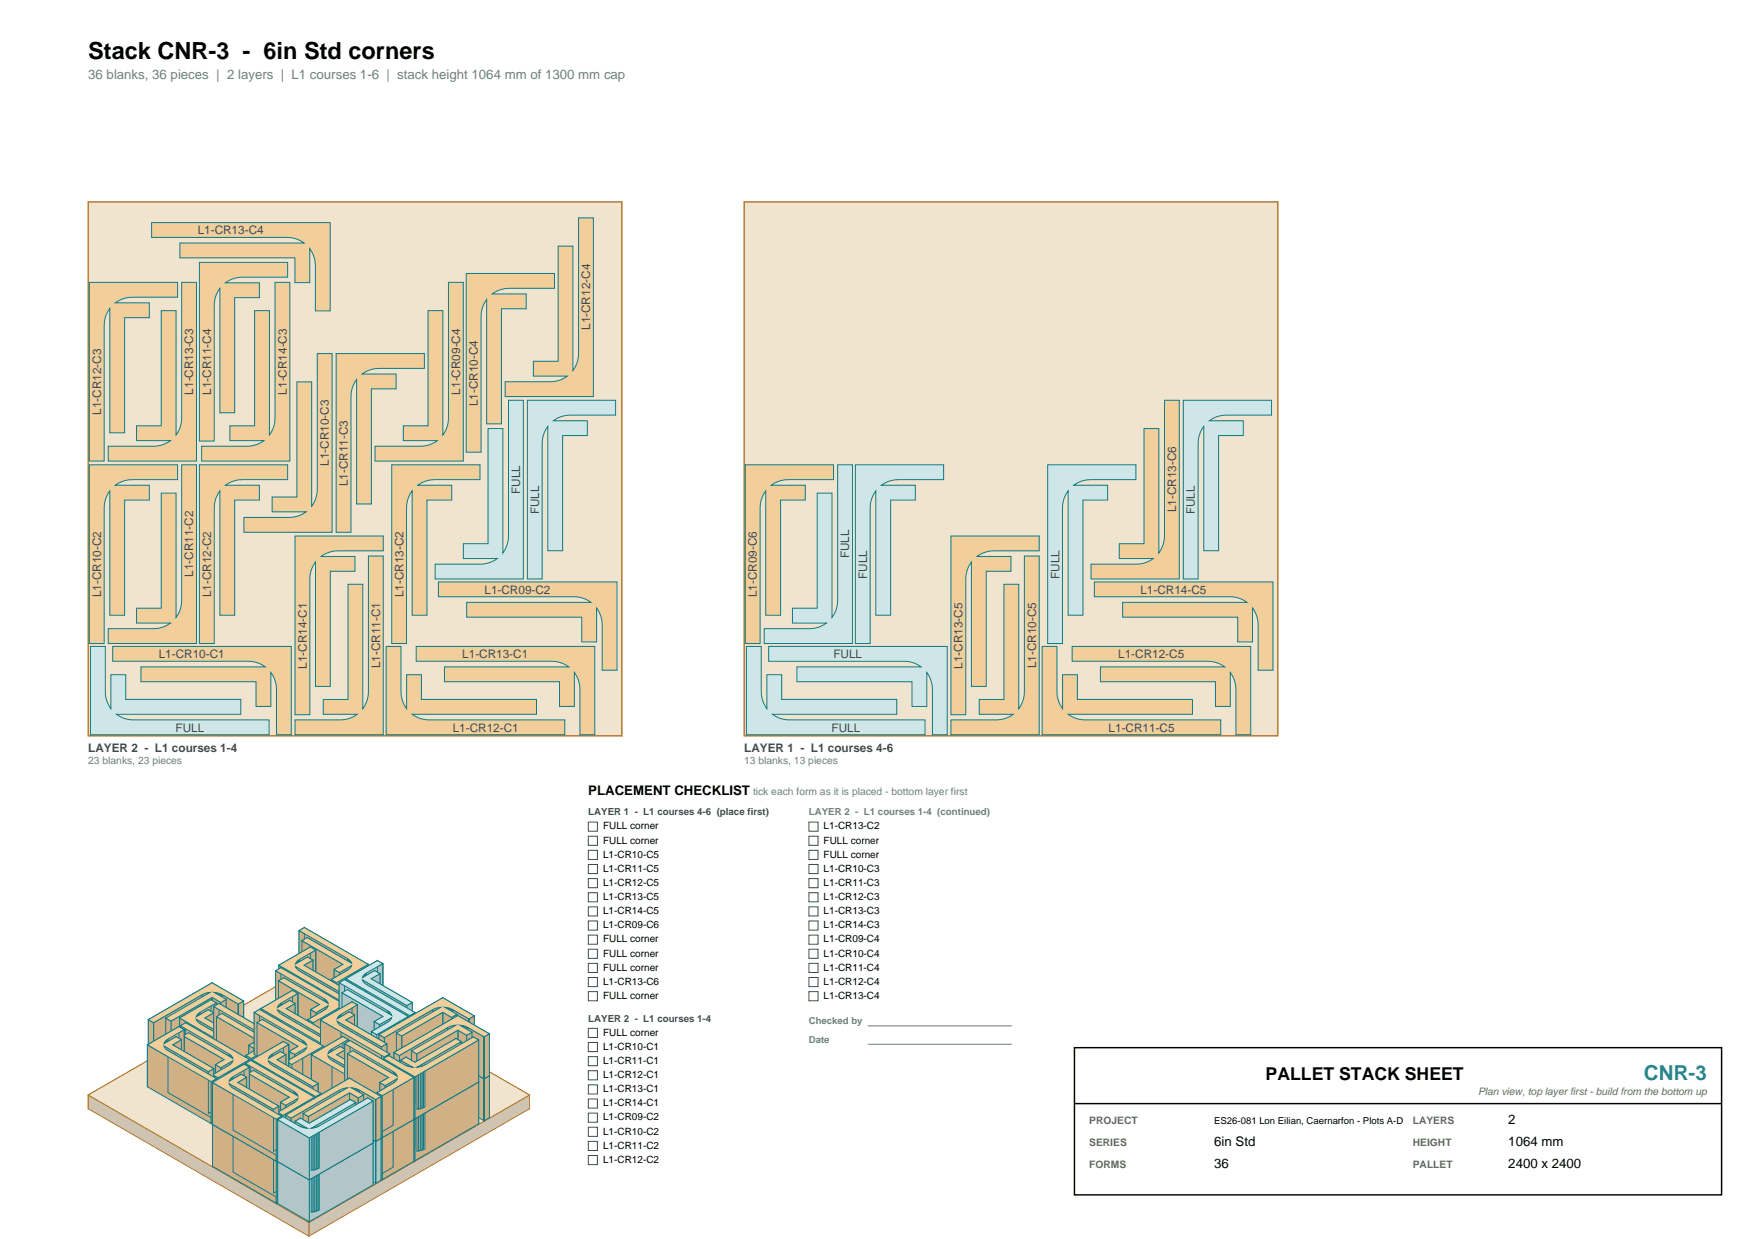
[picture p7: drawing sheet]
<svg xmlns="http://www.w3.org/2000/svg" width="420mm" height="297mm" viewBox="0 0 420 297" stroke-linecap="round" stroke-linejoin="round" font-family="sans-serif">
<defs><g id="words">
<text font-size="5.6" x="21.2" y="14.1">Stack CNR-3 - 6in Std corners</text>
<text font-size="4.9" fill="#1976d2" x="394.3" y="258.9">CNR-3</text>
<text font-size="4.2" x="303.6" y="258.9">PALLET STACK SHEET</text>
<text font-size="3.2" fill="#6b7c81" x="21.2" y="19.1">36 blanks, 36 pieces | 2 layers | L1 courses 1-6 | stack height 1064 mm of 1300 mm cap</text>
<g font-size="3.2">
<text x="141.1" y="190.5">PLACEMENT CHECKLIST</text>
<text x="361.8" y="269.5">2</text>
<text x="291.2" y="274.8">6in Std</text>
<text x="361.8" y="274.8">1064 mm</text>
<text x="291.2" y="280.1">36</text>
<text x="361.8" y="280.1">2400 x 2400</text>
</g>
<g font-size="2.8" fill="#3d4c50">
<text x="47.4" y="56.2">L1-CR13-C4</text>
<text x="141.6" y="79.1" transform="rotate(-90 141.6 79.1)">L1-CR12-C4</text>
<text x="46.4" y="94.6" transform="rotate(-90 46.4 94.6)">L1-CR13-C3</text>
<text x="50.6" y="94.7" transform="rotate(-90 50.6 94.7)">L1-CR11-C4</text>
<text x="68.8" y="94.6" transform="rotate(-90 68.8 94.6)">L1-CR14-C3</text>
<text x="110.4" y="94.6" transform="rotate(-90 110.4 94.6)">L1-CR09-C4</text>
<text x="24.2" y="99.5" transform="rotate(-90 24.2 99.5)">L1-CR12-C3</text>
<text x="114.6" y="97.3" transform="rotate(-90 114.6 97.3)">L1-CR10-C4</text>
<text x="78.9" y="111.6" transform="rotate(-90 78.9 111.6)">L1-CR10-C3</text>
<text x="83.4" y="116.5" transform="rotate(-90 83.4 116.5)">L1-CR11-C3</text>
<text x="124.8" y="118.4" transform="rotate(-90 124.8 118.4)">FULL</text>
<text x="129.3" y="123.3" transform="rotate(-90 129.3 123.3)">FULL</text>
<text x="282.1" y="122.8" transform="rotate(-90 282.1 122.8)">L1-CR13-C6</text>
<text x="286.6" y="123.3" transform="rotate(-90 286.6 123.3)">FULL</text>
<text x="203.7" y="133.8" transform="rotate(-90 203.7 133.8)">FULL</text>
<text x="24.2" y="143.2" transform="rotate(-90 24.2 143.2)">L1-CR10-C2</text>
<text x="46.4" y="138.3" transform="rotate(-90 46.4 138.3)">L1-CR11-C2</text>
<text x="50.6" y="143.2" transform="rotate(-90 50.6 143.2)">L1-CR12-C2</text>
<text x="96.8" y="143.2" transform="rotate(-90 96.8 143.2)">L1-CR13-C2</text>
<text x="116.2" y="142.3">L1-CR09-C2</text>
<text x="181.6" y="143.2" transform="rotate(-90 181.6 143.2)">L1-CR09-C6</text>
<text x="208" y="138.7" transform="rotate(-90 208 138.7)">FULL</text>
<text x="254.1" y="138.7" transform="rotate(-90 254.1 138.7)">FULL</text>
<text x="273.5" y="142.3">L1-CR14-C5</text>
<text x="38.1" y="157.8">L1-CR10-C1</text>
<text x="73.6" y="160.3" transform="rotate(-90 73.6 160.3)">L1-CR14-C1</text>
<text x="91.2" y="160.2" transform="rotate(-90 91.2 160.2)">L1-CR11-C1</text>
<text x="110.9" y="157.8">L1-CR13-C1</text>
<text x="199.9" y="157.8">FULL</text>
<text x="230.9" y="160.3" transform="rotate(-90 230.9 160.3)">L1-CR13-C5</text>
<text x="248.5" y="160.2" transform="rotate(-90 248.5 160.2)">L1-CR10-C5</text>
<text x="268.2" y="157.8">L1-CR12-C5</text>
<text x="42.1" y="175.4">FULL</text>
<text x="108.6" y="175.4">L1-CR12-C1</text>
<text x="199.5" y="175.4">FULL</text>
<text x="265.9" y="175.4">L1-CR11-C5</text>
<text x="21.2" y="180.3">LAYER 2 - L1 courses 1-4</text>
<text x="178.5" y="180.3">LAYER 1 - L1 courses 4-6</text>
</g>
<g font-size="2.5" fill="#6b7c81">
<text x="21.2" y="183.1">23 blanks, 23 pieces</text>
<text x="178.5" y="183.1">13 blanks, 13 pieces</text>
<text x="180.6" y="190.5">tick each form as it is placed - bottom layer first</text>
</g>
<g font-size="2.5" fill="#666">
<text x="354.5" y="262.4">Plan view, top layer first - build from the bottom up</text>
<text x="261.3" y="269.5">PROJECT</text>
<text x="338.9" y="269.5">LAYERS</text>
<text x="261.3" y="274.8">SERIES</text>
<text x="338.9" y="274.8">HEIGHT</text>
<text x="261.3" y="280.1">FORMS</text>
<text x="338.9" y="280.1">PALLET</text>
</g>
<g font-size="2.4">
<text x="144.6" y="198.8">FULL corner</text>
<text x="144.6" y="202.2">FULL corner</text>
<text x="197.6" y="198.8">L1-CR13-C2</text>
<text x="197.6" y="202.2">FULL corner</text>
<text x="144.6" y="205.6">L1-CR10-C5</text>
<text x="144.6" y="209">L1-CR11-C5</text>
<text x="197.6" y="205.6">FULL corner</text>
<text x="197.6" y="209">L1-CR10-C3</text>
<text x="144.6" y="212.4">L1-CR12-C5</text>
<text x="144.6" y="215.8">L1-CR13-C5</text>
<text x="197.6" y="212.4">L1-CR11-C3</text>
<text x="197.6" y="215.8">L1-CR12-C3</text>
<text x="144.6" y="219.1">L1-CR14-C5</text>
<text x="197.6" y="219.1">L1-CR13-C3</text>
<text x="144.6" y="222.5">L1-CR09-C6</text>
<text x="144.6" y="225.9">FULL corner</text>
<text x="197.6" y="222.5">L1-CR14-C3</text>
<text x="197.6" y="225.9">L1-CR09-C4</text>
<text x="144.6" y="229.3">FULL corner</text>
<text x="144.6" y="232.7">FULL corner</text>
<text x="197.6" y="229.3">L1-CR10-C4</text>
<text x="197.6" y="232.7">L1-CR11-C4</text>
<text x="144.6" y="236.1">L1-CR13-C6</text>
<text x="144.6" y="239.5">FULL corner</text>
<text x="197.6" y="236.1">L1-CR12-C4</text>
<text x="197.6" y="239.5">L1-CR13-C4</text>
<text x="144.6" y="248.3">FULL corner</text>
<text x="144.6" y="251.7">L1-CR10-C1</text>
<text x="144.6" y="255">L1-CR11-C1</text>
<text x="144.6" y="258.4">L1-CR12-C1</text>
<text x="144.6" y="261.8">L1-CR13-C1</text>
<text x="144.6" y="265.2">L1-CR14-C1</text>
<text x="144.6" y="268.6">L1-CR09-C2</text>
<text x="144.6" y="272">L1-CR10-C2</text>
<text x="144.6" y="275.4">L1-CR11-C2</text>
<text x="144.6" y="278.8">L1-CR12-C2</text>
</g>
<g font-size="2.3" fill="#3d4c50">
<text x="141.1" y="195.4">LAYER 1 - L1 courses 4-6 (place first)</text>
<text x="141.1" y="244.9">LAYER 2 - L1 courses 1-4</text>
</g>
<g font-size="2.3" fill="#6b7c81">
<text x="194" y="195.4">LAYER 2 - L1 courses 1-4 (continued)</text>
<text x="194" y="245.6">Checked by</text>
<text x="194" y="250">Date</text>
</g>
<text font-size="2.3" x="291.2" y="269.5">ES26-081 Lon Eilian, Caernarfon - Plots A-D</text>
</g></defs>
<path d="M21.2 48.4h128v128h-128z" fill-rule="evenodd" fill="#f0e4ce" stroke="#b4762b" stroke-width=".35"/>
<path d="M21.7 155h3.6v10.8a6.7 6.7 0 0 0 1.3 4.1v-8.2h3.6v6h27.6v3.5h-29.8a6.7 6.7 0 0 0 4 1.4h32.5v3.5h-42.8z" fill-rule="evenodd" fill="#cfe6e9" stroke="#0e7c86" stroke-width=".24"/>
<g fill="#f2ce9b" stroke="#0e7c86" stroke-width=".24">
<path d="M27 155h42.9v21.1h-3.6v-10.8a6.7 6.7 0 0 0-1.3-4.1v8.1h-3.6v-5.9h-27.6v-3.5h29.8a6.7 6.7 0 0 0-4-1.4h-32.6z" fill-rule="evenodd"/>
<path d="M88.4 133.3h3.5v42.8h-21.1v-3.5h10.8a6.7 6.7 0 0 0 4.1-1.4h-8.2v-3.5h6v-27.6h3.5v29.8a6.7 6.7 0 0 0 1.4-4.1z" fill-rule="evenodd"/>
<path d="M92.6 155h3.6v10.8a6.7 6.7 0 0 0 1.3 4.1v-8.2h3.6v6h27.6v3.5h-29.8a6.7 6.7 0 0 0 4 1.4h32.6v3.5h-42.9z" fill-rule="evenodd"/>
<path d="M99.8 155h42.9v21.1h-3.6v-10.8a6.7 6.7 0 0 0-1.3-4.1v8.1h-3.6v-5.9h-27.6v-3.5h29.8a6.7 6.7 0 0 0-4-1.4h-32.6z" fill-rule="evenodd"/>
<path d="M70.8 128.5h21.1v3.5h-10.8a6.7 6.7 0 0 0-4.1 1.4h8.1v3.5h-5.9v27.6h-3.5v-29.8a6.7 6.7 0 0 0-1.4 4.1v32.5h-3.5z" fill-rule="evenodd"/>
<path d="M105.2 139.5h42.8v21.2h-3.6v-10.9a6.7 6.7 0 0 0-1.3-4.1v8.2h-3.6v-6h-27.6v-3.5h29.8a6.7 6.7 0 0 0-4-1.4h-32.5z" fill-rule="evenodd"/>
<path d="M21.4 111.4h21.2v3.6h-10.9a6.7 6.7 0 0 0-4 1.3h8.1v3.6h-5.9v27.6h-3.6v-29.8a6.7 6.7 0 0 0-1.3 4v32.6h-3.6z" fill-rule="evenodd"/>
<path d="M43.6 111.4h3.5v42.9h-21.1v-3.6h10.8a6.7 6.7 0 0 0 4.1-1.3h-8.2v-3.6h6v-27.6h3.5v29.8a6.7 6.7 0 0 0 1.4-4z" fill-rule="evenodd"/>
<path d="M47.8 111.4h21.2v3.6h-10.9a6.7 6.7 0 0 0-4 1.3h8.1v3.6h-5.9v27.6h-3.6v-29.8a6.7 6.7 0 0 0-1.3 4v32.6h-3.6z" fill-rule="evenodd"/>
<path d="M94 111.4h21.1v3.6h-10.8a6.7 6.7 0 0 0-4.1 1.3h8.1v3.6h-5.9v27.6h-3.5v-29.8a6.7 6.7 0 0 0-1.4 4v32.6h-3.5z" fill-rule="evenodd"/>
</g>
<g fill="#cfe6e9" stroke="#0e7c86" stroke-width=".24">
<path d="M122 96h3.5v42.8h-21.1v-3.6h10.8a6.7 6.7 0 0 0 4.1-1.3h-8.2v-3.6h6v-27.6h3.5v29.8a6.7 6.7 0 0 0 1.4-4z" fill-rule="evenodd"/>
<path d="M126.5 96h21.2v3.5h-10.9a6.7 6.7 0 0 0-4.1 1.4h8.2v3.5h-5.9v27.6h-3.6v-29.8a6.7 6.7 0 0 0-1.4 4v32.6h-3.5z" fill-rule="evenodd"/>
</g>
<g fill="#f2ce9b" stroke="#0e7c86" stroke-width=".24">
<path d="M76.1 84.8h3.6v42.8h-21.2v-3.6h10.9a6.7 6.7 0 0 0 4-1.3h-8.1v-3.6h5.9v-27.6h3.6v29.8a6.7 6.7 0 0 0 1.3-4z" fill-rule="evenodd"/>
<path d="M80.6 84.8h21.2v3.5h-10.9a6.7 6.7 0 0 0-4 1.4h8.1v3.5h-5.9v27.6h-3.6v-29.8a6.7 6.7 0 0 0-1.3 4v32.6h-3.6z" fill-rule="evenodd"/>
<path d="M21.4 67.7h21.2v3.5h-10.9a6.7 6.7 0 0 0-4 1.4h8.1v3.5h-5.9v27.6h-3.6v-29.8a6.7 6.7 0 0 0-1.3 4.1v32.5h-3.6z" fill-rule="evenodd"/>
<path d="M43.6 67.7h3.5v42.8h-21.1v-3.5h10.8a6.7 6.7 0 0 0 4.1-1.4h-8.2v-3.5h6v-27.6h3.5v29.8a6.7 6.7 0 0 0 1.4-4.1z" fill-rule="evenodd"/>
<path d="M66 67.7h3.5v42.8h-21.1v-3.5h10.8a6.7 6.7 0 0 0 4.1-1.4h-8.2v-3.5h6v-27.6h3.5v29.8a6.7 6.7 0 0 0 1.4-4.1z" fill-rule="evenodd"/>
<path d="M107.6 67.7h3.5v42.8h-21.1v-3.5h10.8a6.7 6.7 0 0 0 4.1-1.4h-8.2v-3.5h6v-27.6h3.5v29.8a6.7 6.7 0 0 0 1.4-4.1z" fill-rule="evenodd"/>
<path d="M111.8 65.6h21.2v3.5h-10.9a6.7 6.7 0 0 0-4 1.4h8.1v3.5h-5.9v27.6h-3.6v-29.8a6.7 6.7 0 0 0-1.3 4v32.6h-3.6z" fill-rule="evenodd"/>
<path d="M47.8 62.9h21.2v3.5h-10.9a6.7 6.7 0 0 0-4 1.4h8.1v3.5h-5.9v27.6h-3.6v-29.8a6.7 6.7 0 0 0-1.3 4.1v32.5h-3.6z" fill-rule="evenodd"/>
<path d="M138.8 52.2h3.5v42.9h-21.1v-3.6h10.8a6.7 6.7 0 0 0 4.1-1.3h-8.2v-3.6h6v-27.6h3.5v29.8a6.7 6.7 0 0 0 1.4-4z" fill-rule="evenodd"/>
<path d="M36.4 53.4h42.8v21.1h-3.6v-10.8a6.7 6.7 0 0 0-1.3-4.1v8.1h-3.6v-5.9h-27.6v-3.5h29.9a6.7 6.7 0 0 0-4.1-1.4h-32.5z" fill-rule="evenodd"/>
</g>
<path d="M178.5 48.4h128v128h-128z" fill-rule="evenodd" fill="#f0e4ce" stroke="#b4762b" stroke-width=".35"/>
<g fill="#cfe6e9" stroke="#0e7c86" stroke-width=".24">
<path d="M179 155h3.6v10.8a6.7 6.7 0 0 0 1.3 4.1v-8.2h3.6v6h27.6v3.5h-29.8a6.7 6.7 0 0 0 4 1.4h32.6v3.5h-42.9z" fill-rule="evenodd"/>
<path d="M184.4 155h42.8v21.1h-3.5v-10.8a6.7 6.7 0 0 0-1.4-4.1v8.1h-3.5v-5.9h-27.6v-3.5h29.8a6.7 6.7 0 0 0-4.1-1.4h-32.5z" fill-rule="evenodd"/>
</g>
<g fill="#f2ce9b" stroke="#0e7c86" stroke-width=".24">
<path d="M245.7 133.3h3.6v42.8h-21.2v-3.5h10.9a6.7 6.7 0 0 0 4-1.4h-8.1v-3.5h5.9v-27.6h3.6v29.8a6.7 6.7 0 0 0 1.3-4.1z" fill-rule="evenodd"/>
<path d="M250 155h3.5v10.8a6.7 6.7 0 0 0 1.4 4.1v-8.2h3.5v6h27.6v3.5h-29.8a6.7 6.7 0 0 0 4.1 1.4h32.5v3.5h-42.8z" fill-rule="evenodd"/>
<path d="M257.2 155h42.8v21.1h-3.5v-10.8a6.7 6.7 0 0 0-1.4-4.1v8.1h-3.6v-5.9h-27.6v-3.5h29.9a6.7 6.7 0 0 0-4.1-1.4h-32.5z" fill-rule="evenodd"/>
<path d="M228.1 128.5h21.2v3.5h-10.9a6.7 6.7 0 0 0-4 1.4h8.1v3.5h-5.9v27.6h-3.6v-29.8a6.7 6.7 0 0 0-1.3 4.1v32.5h-3.6z" fill-rule="evenodd"/>
<path d="M262.5 139.5h42.8v21.2h-3.5v-10.9a6.7 6.7 0 0 0-1.4-4.1v8.2h-3.5v-6h-27.6v-3.5h29.8a6.7 6.7 0 0 0-4-1.4h-32.6z" fill-rule="evenodd"/>
<path d="M178.8 111.4h21.1v3.6h-10.8a6.7 6.7 0 0 0-4.1 1.3h8.2v3.6h-6v27.6h-3.5v-29.8a6.7 6.7 0 0 0-1.4 4v32.6h-3.5z" fill-rule="evenodd"/>
</g>
<g fill="#cfe6e9" stroke="#0e7c86" stroke-width=".24">
<path d="M200.9 111.4h3.6v42.9h-21.2v-3.6h10.9a6.7 6.7 0 0 0 4-1.3h-8.1v-3.6h5.9v-27.6h3.6v29.8a6.7 6.7 0 0 0 1.3-4z" fill-rule="evenodd"/>
<path d="M205.2 111.4h21.1v3.6h-10.8a6.7 6.7 0 0 0-4.1 1.3h8.2v3.6h-6v27.6h-3.5v-29.8a6.7 6.7 0 0 0-1.4 4v32.6h-3.5z" fill-rule="evenodd"/>
<path d="M251.3 111.4h21.2v3.6h-10.9a6.7 6.7 0 0 0-4 1.3h8.1v3.6h-5.9v27.6h-3.6v-29.8a6.7 6.7 0 0 0-1.3 4v32.6h-3.6z" fill-rule="evenodd"/>
</g>
<path d="M279.3 96h3.6v42.8h-21.2v-3.6h10.9a6.7 6.7 0 0 0 4-1.3h-8.1v-3.6h5.9v-27.6h3.6v29.8a6.7 6.7 0 0 0 1.3-4z" fill-rule="evenodd" fill="#f2ce9b" stroke="#0e7c86" stroke-width=".24"/>
<path d="M283.8 96h21.2v3.5h-10.9a6.7 6.7 0 0 0-4 1.4h8.1v3.5h-5.9v27.6h-3.6v-29.8a6.7 6.7 0 0 0-1.3 4v32.6h-3.6z" fill-rule="evenodd" fill="#cfe6e9" stroke="#0e7c86" stroke-width=".24"/>
<g fill="#cec4b1" stroke="#b4762b" stroke-width=".24">
<path d="M74.1 231.9l52.9 30.6v3.3l-52.9-30.6z" fill-rule="evenodd"/>
<path d="M21.2 262.5l52.9-30.6v3.3l-52.9 30.6z" fill-rule="evenodd"/>
<path d="M74.1 293l52.9-30.5v3.3l-52.9 30.5z" fill-rule="evenodd"/>
<path d="M21.2 262.5l52.9 30.5v3.3l-52.9-30.5z" fill-rule="evenodd"/>
</g>
<path d="M21.2 262.5l52.9-30.6 52.9 30.6-52.9 30.5z" fill-rule="evenodd" fill="#f0e4ce" stroke="#b4762b" stroke-width=".24"/>
<g fill="#b2c5c8" stroke="#0e7c86" stroke-width=".24">
<path d="M90.5 240.3l1.3 .7v10.1l-1.3-.7z" fill-rule="evenodd"/>
<path d="M91.8 241v10.1z" fill-rule="evenodd"/>
<path d="M87.9 243.3l3.9-2.3v10.1l-3.9 2.2z" fill-rule="evenodd"/>
<path d="M83 244.7l7.5-4.4v10.1l-7.5 4.3z" fill-rule="evenodd"/>
<path d="M89.9 242.7l1.2 .8v10l-1.2-.7z" fill-rule="evenodd"/>
<path d="M87.6 243.5l.3-.2v10l-.3 .2z" fill-rule="evenodd"/>
<path d="M87 244.4l2.9-1.7v10.1l-2.9 1.7z" fill-rule="evenodd"/>
<path d="M87.4 243.7l.2-.2v10l-.2 .2z" fill-rule="evenodd"/>
<path d="M87.4 243.7v10l-.2 .3v-10.1z" fill-rule="evenodd"/>
<path d="M87.2 243.9v10.1l-.2 .2v-10z" fill-rule="evenodd"/>
<path d="M89 244.7l2.1-1.2v10l-2.1 1.2z" fill-rule="evenodd"/>
<path d="M87 244.2v10.3z" fill-rule="evenodd"/>
<path d="M87 245v10.2z" fill-rule="evenodd"/>
<path d="M87 245.2l.2 .2v10.1l-.2-.3z" fill-rule="evenodd"/>
<path d="M87.2 245.4l.2 .3v10l-.2-.2z" fill-rule="evenodd"/>
<path d="M87.4 245.7l.2 .2v10l-.2-.2z" fill-rule="evenodd"/>
<path d="M87.6 245.9l.3 .2v10l-.3-.2z" fill-rule="evenodd"/>
<path d="M89 244.7l9.9 5.7v10l-9.9-5.7z" fill-rule="evenodd"/>
<path d="M87 245l10.6 6.1v10.1l-10.6-6.2z" fill-rule="evenodd"/>
<path d="M83 244.7l15.3 8.8v10.1l-15.3-8.9z" fill-rule="evenodd"/>
<path d="M87.9 246.1l11.6 6.7v10l-11.6-6.7z" fill-rule="evenodd"/>
<path d="M97.6 251.1l1.3-.7v10l-1.3 .8z" fill-rule="evenodd"/>
<path d="M98.3 253.5l1.2-.7v10l-1.2 .8z" fill-rule="evenodd"/>
</g>
<path d="M83 244.7l7.5-4.4 1.3 .7-4.2 2.5-.6 .9 2.9-1.7 1.2 .8-2.1 1.2 9.9 5.7-1.3 .7-10.6-6.1 .2 .4 .7 .7 11.6 6.7-1.2 .7z" fill-rule="evenodd" fill="#cfe6e9" stroke="#0e7c86" stroke-width=".24"/>
<g fill="#d0b185" stroke="#0e7c86" stroke-width=".24">
<path d="M81.4 245.6l1.2-.7v10l-1.2 .8z" fill-rule="evenodd"/>
<path d="M82 248l1.3-.7v10l-1.3 .8z" fill-rule="evenodd"/>
<path d="M81.4 245.6l11.6 6.7v10.1l-11.6-6.7z" fill-rule="evenodd"/>
<path d="M82.6 244.9l15.3 8.8v10.1l-15.3-8.9z" fill-rule="evenodd"/>
<path d="M83.3 247.3l10.6 6.1v10.1l-10.6-6.2z" fill-rule="evenodd"/>
<path d="M82 248l9.9 5.7v10.1l-9.9-5.7z" fill-rule="evenodd"/>
<path d="M93 252.3l.3 .2v10.1l-.3-.2z" fill-rule="evenodd"/>
<path d="M93.3 252.5l.2 .2v10.1l-.2-.2z" fill-rule="evenodd"/>
<path d="M93.5 252.7l.2 .3v10l-.2-.2z" fill-rule="evenodd"/>
<path d="M93.7 253l.2 .2v10.1l-.2-.3z" fill-rule="evenodd"/>
<path d="M93.9 253.2v10.3z" fill-rule="evenodd"/>
<path d="M93.9 254v10.3z" fill-rule="evenodd"/>
<path d="M89.8 254.9l2.1-1.2v10.1l-2.1 1.2z" fill-rule="evenodd"/>
<path d="M93.9 254.2v10.1l-.2 .2v-10z" fill-rule="evenodd"/>
<path d="M93.7 254.5v10l-.2 .2v-10z" fill-rule="evenodd"/>
<path d="M93.3 254.9l.2-.2v10l-.2 .3z" fill-rule="evenodd"/>
<path d="M91 255.7l2.9-1.7v10l-2.9 1.7z" fill-rule="evenodd"/>
<path d="M93 255.1l.3-.2v10.1l-.3 .2z" fill-rule="evenodd"/>
<path d="M89.8 254.9l1.2 .8v10l-1.2-.7z" fill-rule="evenodd"/>
<path d="M90.4 258.1l7.5-4.4v10.1l-7.5 4.3z" fill-rule="evenodd"/>
<path d="M89.1 257.3l3.9-2.2v10.1l-3.9 2.2z" fill-rule="evenodd"/>
<path d="M89.1 257.3v10.1z" fill-rule="evenodd"/>
<path d="M89.1 257.3l1.3 .8v10l-1.3-.7z" fill-rule="evenodd"/>
</g>
<path d="M81.4 245.6l1.2-.7 15.3 8.8-7.5 4.4-1.3-.8 4.2-2.4 .6-.9-2.9 1.7-1.2-.8 2.1-1.2-9.9-5.7 1.3-.7 10.6 6.1-.2-.4-.7-.7z" fill-rule="evenodd" fill="#f2ce9b" stroke="#0e7c86" stroke-width=".24"/>
<g fill="#d0b185" stroke="#0e7c86" stroke-width=".24">
<path d="M106.2 249.2l7.6 4.4v10l-7.6-4.3z" fill-rule="evenodd"/>
<path d="M105.3 251.6l.4-.1v10.1h-.4z" fill-rule="evenodd"/>
<path d="M106.7 251.5l.4 .1v10h-.4z" fill-rule="evenodd"/>
<path d="M104.9 251.6h.4v10l-.4 .1z" fill-rule="evenodd"/>
<path d="M107.1 251.6h.4v10.1l-.4-.1z" fill-rule="evenodd"/>
<path d="M104.5 251.8l.4-.2v10.1l-.4 .1z" fill-rule="evenodd"/>
<path d="M107.5 251.6l.4 .2v10l-.4-.1z" fill-rule="evenodd"/>
<path d="M104.1 251.9l.4-.1v10l-.4 .2z" fill-rule="evenodd"/>
<path d="M107.9 251.8l.4 .1v10.1l-.4-.2z" fill-rule="evenodd"/>
<path d="M103.8 252.1l.3-.2v10.1l-.3 .1z" fill-rule="evenodd"/>
<path d="M108.3 251.9l.3 .2v10l-.3-.1z" fill-rule="evenodd"/>
<path d="M106.7 251.5l2.9 1.7v10.1l-2.9-1.7z" fill-rule="evenodd"/>
<path d="M108.6 252.1l3.9 2.2v10.1l-3.9-2.3z" fill-rule="evenodd"/>
<path d="M106.2 252.7l2.1 1.2v10.1l-2.1-1.2z" fill-rule="evenodd"/>
<path d="M108.3 253.9l1.3-.7v10.1l-1.3 .7z" fill-rule="evenodd"/>
<path d="M90.9 258.1l15.3-8.9v10.1l-15.3 8.8z" fill-rule="evenodd"/>
<path d="M112.5 254.3l1.3-.7v10l-1.3 .8z" fill-rule="evenodd"/>
<path d="M112.5 254.3v10.1z" fill-rule="evenodd"/>
<path d="M95.1 257.7l10.6-6.2v10.1l-10.6 6.1z" fill-rule="evenodd"/>
<path d="M92.2 258.8l11.6-6.7v10l-11.6 6.7z" fill-rule="evenodd"/>
<path d="M96.3 258.4l9.9-5.7v10.1l-9.9 5.7z" fill-rule="evenodd"/>
<path d="M95.1 257.7l1.2 .7v10.1l-1.2-.8z" fill-rule="evenodd"/>
<path d="M90.9 258.1l1.3 .7v10l-1.3-.7z" fill-rule="evenodd"/>
</g>
<path d="M90.9 258.1l15.3-8.9 7.6 4.4-1.3 .7-4.2-2.4-1.6-.4 2.9 1.7-1.3 .7-2.1-1.2-9.9 5.7-1.2-.7 10.6-6.2-.4 .1-1.5 .5-11.6 6.7z" fill-rule="evenodd" fill="#f2ce9b" stroke="#0e7c86" stroke-width=".24"/>
<g fill="#b2c5c8" stroke="#0e7c86" stroke-width=".24">
<path d="M84.4 250.2l1.3 .7v10.1l-1.3-.7z" fill-rule="evenodd"/>
<path d="M85.7 250.9v10.1z" fill-rule="evenodd"/>
<path d="M81.8 253.2l3.9-2.3v10.1l-3.9 2.2z" fill-rule="evenodd"/>
<path d="M76.9 254.6l7.5-4.4v10.1l-7.5 4.3z" fill-rule="evenodd"/>
<path d="M83.8 252.6l1.2 .8v10l-1.2-.7z" fill-rule="evenodd"/>
<path d="M81.5 253.4l.3-.2v10l-.3 .2z" fill-rule="evenodd"/>
<path d="M80.9 254.3l2.9-1.7v10.1l-2.9 1.6z" fill-rule="evenodd"/>
<path d="M81.3 253.6l.2-.2v10l-.2 .2z" fill-rule="evenodd"/>
<path d="M81.3 253.6v10l-.2 .3v-10.1z" fill-rule="evenodd"/>
<path d="M81.1 253.8v10.1l-.2 .2v-10z" fill-rule="evenodd"/>
<path d="M82.9 254.6l2.1-1.2v10l-2.1 1.2z" fill-rule="evenodd"/>
<path d="M80.9 254.1v10.2z" fill-rule="evenodd"/>
<path d="M80.9 254.9v10.2z" fill-rule="evenodd"/>
<path d="M80.9 255.1l.2 .2v10.1l-.2-.3z" fill-rule="evenodd"/>
<path d="M81.1 255.3l.2 .3v10l-.2-.2z" fill-rule="evenodd"/>
<path d="M81.3 255.6l.2 .2v10l-.2-.2z" fill-rule="evenodd"/>
<path d="M81.5 255.8l.3 .2v10l-.3-.2z" fill-rule="evenodd"/>
<path d="M82.9 254.6l9.9 5.7v10l-9.9-5.7z" fill-rule="evenodd"/>
<path d="M80.9 254.9l10.6 6.1v10.1l-10.6-6.2z" fill-rule="evenodd"/>
<path d="M76.9 254.6l15.3 8.8v10.1l-15.3-8.9z" fill-rule="evenodd"/>
<path d="M81.8 256l11.6 6.7v10l-11.6-6.7z" fill-rule="evenodd"/>
<path d="M91.5 261l1.3-.7v10l-1.3 .8z" fill-rule="evenodd"/>
<path d="M92.2 263.4l1.2-.7v10l-1.2 .8z" fill-rule="evenodd"/>
</g>
<path d="M76.9 254.6l7.5-4.4 1.3 .7-4.2 2.5-.6 .9 2.9-1.7 1.2 .8-2.1 1.2 9.9 5.7-1.3 .7-10.6-6.1 .2 .4 .7 .7 11.6 6.7-1.2 .7z" fill-rule="evenodd" fill="#cfe6e9" stroke="#0e7c86" stroke-width=".24"/>
<g fill="#d0b185" stroke="#0e7c86" stroke-width=".24">
<path d="M109.8 253.5l7.6 4.4v10l-7.6-4.3z" fill-rule="evenodd"/>
<path d="M108.9 255.9l.4-.1v10.1h-.4z" fill-rule="evenodd"/>
<path d="M110.3 255.8l.4 .1v10h-.4z" fill-rule="evenodd"/>
<path d="M108.5 255.9h.4v10l-.4 .1z" fill-rule="evenodd"/>
<path d="M110.7 255.9h.4v10.1l-.4-.1z" fill-rule="evenodd"/>
<path d="M108.1 256l.4-.1v10.1l-.4 .1z" fill-rule="evenodd"/>
<path d="M111.1 255.9l.4 .2v10l-.4-.1z" fill-rule="evenodd"/>
<path d="M107.8 256.2l.3-.2v10.1l-.3 .1z" fill-rule="evenodd"/>
<path d="M111.5 256.1l.4 .1v10l-.4-.1z" fill-rule="evenodd"/>
<path d="M107.4 256.4l.4-.2v10l-.4 .2z" fill-rule="evenodd"/>
<path d="M111.9 256.2l.3 .2v10l-.3-.2z" fill-rule="evenodd"/>
<path d="M110.3 255.8l2.9 1.7v10l-2.9-1.6z" fill-rule="evenodd"/>
<path d="M112.2 256.4l3.9 2.2v10.1l-3.9-2.3z" fill-rule="evenodd"/>
<path d="M109.8 257l2.1 1.2v10.1l-2.1-1.2z" fill-rule="evenodd"/>
<path d="M111.9 258.2l1.3-.7v10l-1.3 .8z" fill-rule="evenodd"/>
<path d="M94.5 262.3l15.3-8.8v10.1l-15.3 8.8z" fill-rule="evenodd"/>
<path d="M116.1 258.6l1.3-.7v10l-1.3 .8z" fill-rule="evenodd"/>
<path d="M116.1 258.6v10.1z" fill-rule="evenodd"/>
<path d="M98.7 262l10.6-6.2v10.1l-10.6 6.1z" fill-rule="evenodd"/>
<path d="M95.8 263.1l11.6-6.7v10l-11.6 6.7z" fill-rule="evenodd"/>
<path d="M100 262.7l9.8-5.7v10.1l-9.8 5.6z" fill-rule="evenodd"/>
<path d="M98.7 262l1.3 .7v10l-1.3-.7z" fill-rule="evenodd"/>
<path d="M94.5 262.3l1.3 .8v10l-1.3-.7z" fill-rule="evenodd"/>
</g>
<path d="M94.5 262.3l15.3-8.8 7.6 4.4-1.3 .7-4.2-2.4-1.6-.4 2.9 1.7-1.3 .7-2.1-1.2-9.8 5.7-1.3-.7 10.6-6.2-.4 .1-1.5 .5-11.6 6.7z" fill-rule="evenodd" fill="#f2ce9b" stroke="#0e7c86" stroke-width=".24"/>
<g fill="#d0b185" stroke="#0e7c86" stroke-width=".24">
<path d="M113.5 258.6l1.3 .8v10l-1.3-.7z" fill-rule="evenodd"/>
<path d="M109.4 259l1.2 .7v10.1l-1.2-.7z" fill-rule="evenodd"/>
<path d="M99.5 264.7l9.9-5.7v10.1l-9.9 5.7z" fill-rule="evenodd"/>
<path d="M101.9 265.3l11.6-6.7v10.1l-11.6 6.7z" fill-rule="evenodd"/>
<path d="M100 265.9l10.6-6.2v10.1l-10.6 6.1z" fill-rule="evenodd"/>
<path d="M93.2 263.1v10z" fill-rule="evenodd"/>
<path d="M92 263.8l1.2-.7v10l-1.2 .8z" fill-rule="evenodd"/>
<path d="M99.5 268.2l15.3-8.8v10l-15.3 8.8z" fill-rule="evenodd"/>
<path d="M96.1 264.2l1.3-.7v10l-1.3 .8z" fill-rule="evenodd"/>
<path d="M97.4 263.5l2.1 1.2v10.1l-2.1-1.3z" fill-rule="evenodd"/>
<path d="M93.2 263.1l3.9 2.2v10.1l-3.9-2.3z" fill-rule="evenodd"/>
<path d="M96.1 264.2l2.9 1.7v10l-2.9-1.6z" fill-rule="evenodd"/>
<path d="M97.1 265.3l.3 .2v10.1l-.3-.2z" fill-rule="evenodd"/>
<path d="M101.6 265.5l.3-.2v10.1l-.3 .2z" fill-rule="evenodd"/>
<path d="M97.4 265.5l.4 .1v10.1l-.4-.1z" fill-rule="evenodd"/>
<path d="M101.2 265.6l.4-.1v10.1l-.4 .1z" fill-rule="evenodd"/>
<path d="M97.8 265.6l.4 .2v10l-.4-.1z" fill-rule="evenodd"/>
<path d="M100.8 265.8l.4-.2v10.1l-.4 .1z" fill-rule="evenodd"/>
<path d="M98.2 265.8h.4v10.1l-.4-.1z" fill-rule="evenodd"/>
<path d="M100.4 265.8h.4v10l-.4 .1z" fill-rule="evenodd"/>
<path d="M98.6 265.8l.4 .1v10h-.4z" fill-rule="evenodd"/>
<path d="M100 265.9l.4-.1v10.1h-.4z" fill-rule="evenodd"/>
<path d="M92 263.8l7.5 4.4v10l-7.5-4.3z" fill-rule="evenodd"/>
</g>
<path d="M92 263.8l1.2-.7 4.2 2.4 1.6 .4-2.9-1.7 1.3-.7 2.1 1.2 9.9-5.7 1.2 .7-10.6 6.2 .4-.1 1.5-.5 11.6-6.7 1.3 .8-15.3 8.8z" fill-rule="evenodd" fill="#f2ce9b" stroke="#0e7c86" stroke-width=".24"/>
<g fill="#d0b185" stroke="#0e7c86" stroke-width=".24">
<path d="M82.2 258.5l1.3 .7v10.1l-1.3-.7z" fill-rule="evenodd"/>
<path d="M83.5 259.2v10.1z" fill-rule="evenodd"/>
<path d="M79.6 261.5l3.9-2.3v10.1l-3.9 2.2z" fill-rule="evenodd"/>
<path d="M74.7 262.9l7.5-4.4v10.1l-7.5 4.3z" fill-rule="evenodd"/>
<path d="M81.6 260.9l1.2 .8v10l-1.2-.7z" fill-rule="evenodd"/>
<path d="M79.3 261.7l.3-.2v10l-.3 .2z" fill-rule="evenodd"/>
<path d="M78.7 262.6l2.9-1.7v10.1l-2.9 1.7z" fill-rule="evenodd"/>
<path d="M79.1 261.9l.2-.2v10l-.2 .2z" fill-rule="evenodd"/>
<path d="M79.1 261.9v10l-.2 .3v-10.1z" fill-rule="evenodd"/>
<path d="M78.9 262.1v10.1l-.1 .2v-10z" fill-rule="evenodd"/>
<path d="M80.7 262.9l2.1-1.2v10l-2.1 1.2z" fill-rule="evenodd"/>
<path d="M78.8 262.4l-.1 10.3z" fill-rule="evenodd"/>
<path d="M78.7 263.2l.1 10.2z" fill-rule="evenodd"/>
<path d="M78.8 263.4l.1 .2v10.1l-.1-.3z" fill-rule="evenodd"/>
<path d="M78.9 263.6l.2 .3v10l-.2-.2z" fill-rule="evenodd"/>
<path d="M79.1 263.9l.2 .2v10l-.2-.2z" fill-rule="evenodd"/>
<path d="M79.3 264.1l.3 .2v10l-.3-.2z" fill-rule="evenodd"/>
<path d="M80.7 262.9l9.9 5.7v10l-9.9-5.7z" fill-rule="evenodd"/>
<path d="M78.7 263.2l10.6 6.1v10.1l-10.6-6.2z" fill-rule="evenodd"/>
<path d="M74.7 262.9l15.3 8.8v10.1l-15.3-8.9z" fill-rule="evenodd"/>
<path d="M79.6 264.3l11.7 6.7v10l-11.7-6.7z" fill-rule="evenodd"/>
<path d="M89.3 269.3l1.3-.7v10l-1.3 .8z" fill-rule="evenodd"/>
<path d="M90 271.7l1.3-.7v10l-1.3 .8z" fill-rule="evenodd"/>
</g>
<path d="M74.7 262.9l7.5-4.4 1.3 .7-4.2 2.5-.6 .9 2.9-1.7 1.2 .8-2.1 1.2 9.9 5.7-1.3 .7-10.6-6.1 .2 .4 .7 .7 11.7 6.7-1.3 .7z" fill-rule="evenodd" fill="#f2ce9b" stroke="#0e7c86" stroke-width=".24"/>
<g fill="#d0b185" stroke="#0e7c86" stroke-width=".24">
<path d="M82.7 260.2l1.3-.7v10.1l-1.3 .7z" fill-rule="evenodd"/>
<path d="M83.4 262.6l1.2-.7v10.1l-1.2 .7z" fill-rule="evenodd"/>
<path d="M82.7 260.2l11.6 6.7v10.1l-11.6-6.7z" fill-rule="evenodd"/>
<path d="M84 259.5l15.3 8.8v10.1l-15.3-8.8z" fill-rule="evenodd"/>
<path d="M84.6 261.9l10.7 6.2v10l-10.7-6.1z" fill-rule="evenodd"/>
<path d="M83.4 262.6l9.8 5.7v10.1l-9.8-5.7z" fill-rule="evenodd"/>
<path d="M94.3 266.9l.3 .2v10.1l-.3-.2z" fill-rule="evenodd"/>
<path d="M94.6 267.1l.3 .3v10l-.3-.2z" fill-rule="evenodd"/>
<path d="M94.9 267.4l.2 .2v10l-.2-.2z" fill-rule="evenodd"/>
<path d="M95.1 267.6l.1 .2v10.1l-.1-.3z" fill-rule="evenodd"/>
<path d="M95.2 267.8l.1 10.3z" fill-rule="evenodd"/>
<path d="M95.3 268.6l-.1 10.3z" fill-rule="evenodd"/>
<path d="M91.1 269.6l2.1-1.3v10.1l-2.1 1.2z" fill-rule="evenodd"/>
<path d="M95.2 268.8v10.1l-.1 .2v-10z" fill-rule="evenodd"/>
<path d="M95.1 269.1v10l-.2 .3v-10.1z" fill-rule="evenodd"/>
<path d="M94.6 269.5l.3-.2v10.1l-.3 .2z" fill-rule="evenodd"/>
<path d="M92.4 270.3l2.9-1.7v10.1l-2.9 1.6z" fill-rule="evenodd"/>
<path d="M94.3 269.7l.3-.2v10.1l-.3 .2z" fill-rule="evenodd"/>
<path d="M91.1 269.6l1.3 .7v10l-1.3-.7z" fill-rule="evenodd"/>
<path d="M91.7 272.7l7.6-4.4v10.1l-7.6 4.4z" fill-rule="evenodd"/>
<path d="M90.4 272l3.9-2.3v10.1l-3.9 2.2z" fill-rule="evenodd"/>
<path d="M90.4 272v10z" fill-rule="evenodd"/>
<path d="M90.4 272l1.3 .7v10.1l-1.3-.8z" fill-rule="evenodd"/>
</g>
<path d="M82.7 260.2l1.3-.7 15.3 8.8-7.6 4.4-1.3-.7 4.2-2.5 .7-.9-2.9 1.7-1.3-.7 2.1-1.3-9.8-5.7 1.2-.7 10.7 6.2-.2-.5-.8-.7z" fill-rule="evenodd" fill="#f2ce9b" stroke="#0e7c86" stroke-width=".24"/>
<g fill="#b2c5c8" stroke="#0e7c86" stroke-width=".24">
<path d="M68 259.7l1.2 .8v10l-1.2-.7z" fill-rule="evenodd"/>
<path d="M69.2 260.5v10z" fill-rule="evenodd"/>
<path d="M65.3 262.7l3.9-2.2v10l-3.9 2.2z" fill-rule="evenodd"/>
<path d="M60.4 264.1l7.6-4.4v10.1l-7.6 4.3z" fill-rule="evenodd"/>
<path d="M67.3 262.1l1.3 .8v10l-1.3-.7z" fill-rule="evenodd"/>
<path d="M65.1 262.9l.2-.2v10l-.2 .2z" fill-rule="evenodd"/>
<path d="M64.4 263.8l2.9-1.7v10.1l-2.9 1.7z" fill-rule="evenodd"/>
<path d="M64.8 263.1l.3-.2v10l-.3 .3z" fill-rule="evenodd"/>
<path d="M64.8 263.1v10.1l-.2 .2v-10.1z" fill-rule="evenodd"/>
<path d="M64.6 263.3v10.1l-.1 .2v-10z" fill-rule="evenodd"/>
<path d="M66.4 264.1l2.2-1.2v10l-2.2 1.2z" fill-rule="evenodd"/>
<path d="M64.5 263.6l-.1 10.3z" fill-rule="evenodd"/>
<path d="M64.4 264.4l.1 10.2z" fill-rule="evenodd"/>
<path d="M64.5 264.6l.1 .2v10.1l-.1-.3z" fill-rule="evenodd"/>
<path d="M64.6 264.8l.2 .3v10l-.2-.2z" fill-rule="evenodd"/>
<path d="M64.8 265.1l.3 .2v10l-.3-.2z" fill-rule="evenodd"/>
<path d="M65.1 265.3l.2 .2v10l-.2-.2z" fill-rule="evenodd"/>
<path d="M66.4 264.1l9.9 5.7v10l-9.9-5.7z" fill-rule="evenodd"/>
<path d="M64.4 264.4l10.6 6.1v10.1l-10.6-6.2z" fill-rule="evenodd"/>
<path d="M60.4 264.1l15.3 8.8v10.1l-15.3-8.9z" fill-rule="evenodd"/>
<path d="M65.3 265.5l11.7 6.7v10l-11.7-6.7z" fill-rule="evenodd"/>
<path d="M75 270.5l1.3-.7v10l-1.3 .8z" fill-rule="evenodd"/>
<path d="M75.7 272.9l1.3-.7v10l-1.3 .8z" fill-rule="evenodd"/>
</g>
<path d="M60.4 264.1l7.6-4.4 1.2 .8-4.1 2.4-.7 .9 2.9-1.7 1.3 .8-2.2 1.2 9.9 5.7-1.3 .7-10.6-6.1 .2 .4 .7 .7 11.7 6.7-1.3 .7z" fill-rule="evenodd" fill="#cfe6e9" stroke="#0e7c86" stroke-width=".24"/>
<g fill="#b2c5c8" stroke="#0e7c86" stroke-width=".24">
<path d="M58.9 265l1.3-.8v10.1l-1.3 .7z" fill-rule="evenodd"/>
<path d="M59.6 267.4l1.2-.8v10.1l-1.2 .7z" fill-rule="evenodd"/>
<path d="M58.9 265l11.6 6.7v10l-11.6-6.7z" fill-rule="evenodd"/>
<path d="M60.2 264.2l15.3 8.9v10l-15.3-8.8z" fill-rule="evenodd"/>
<path d="M60.8 266.6l10.7 6.2v10l-10.7-6.1z" fill-rule="evenodd"/>
<path d="M59.6 267.4l9.8 5.7v10l-9.8-5.7z" fill-rule="evenodd"/>
<path d="M70.5 271.7l.3 .2v10l-.3-.2z" fill-rule="evenodd"/>
<path d="M70.8 271.9l.2 .2v10l-.2-.2z" fill-rule="evenodd"/>
<path d="M71 272.1l.2 .2v10.1l-.2-.3z" fill-rule="evenodd"/>
<path d="M71.2 272.3l.2 .3v10l-.2-.2z" fill-rule="evenodd"/>
<path d="M71.4 272.6l.1 10.2z" fill-rule="evenodd"/>
<path d="M71.5 273.3l-.1 10.3z" fill-rule="evenodd"/>
<path d="M67.3 274.3l2.1-1.2v10l-2.1 1.2z" fill-rule="evenodd"/>
<path d="M71.4 273.6v10l-.2 .3v-10.1z" fill-rule="evenodd"/>
<path d="M71.2 273.8v10.1l-.2 .2v-10.1z" fill-rule="evenodd"/>
<path d="M70.8 274.3l.2-.3v10.1l-.2 .2z" fill-rule="evenodd"/>
<path d="M68.6 275l2.9-1.7v10.1l-2.9 1.7z" fill-rule="evenodd"/>
<path d="M70.5 274.5l.3-.2v10l-.3 .2z" fill-rule="evenodd"/>
<path d="M67.3 274.3l1.3 .7v10.1l-1.3-.8z" fill-rule="evenodd"/>
<path d="M67.9 277.4l7.6-4.3v10l-7.6 4.4z" fill-rule="evenodd"/>
<path d="M66.6 276.7l3.9-2.2v10l-3.9 2.2z" fill-rule="evenodd"/>
<path d="M66.6 276.7v10z" fill-rule="evenodd"/>
<path d="M66.6 276.7l1.3 .7v10.1l-1.3-.8z" fill-rule="evenodd"/>
</g>
<path d="M58.9 265l1.3-.8 15.3 8.9-7.6 4.3-1.3-.7 4.2-2.4 .7-1-2.9 1.7-1.3-.7 2.1-1.2-9.8-5.7 1.2-.8 10.7 6.2-.3-.5-.7-.6z" fill-rule="evenodd" fill="#cfe6e9" stroke="#0e7c86" stroke-width=".24"/>
<g fill="#d0b185" stroke="#0e7c86" stroke-width=".24">
<path d="M58.5 265.2l1.3 .7v10l-1.3-.7z" fill-rule="evenodd"/>
<path d="M59.8 265.9v10.1z" fill-rule="evenodd"/>
<path d="M55.9 268.1l3.9-2.2v10.1l-3.9 2.2z" fill-rule="evenodd"/>
<path d="M51 269.5l7.5-4.3v10l-7.5 4.4z" fill-rule="evenodd"/>
<path d="M57.9 267.6l1.2 .7v10.1l-1.2-.8z" fill-rule="evenodd"/>
<path d="M55.6 268.3l.3-.2v10.1l-.3 .2z" fill-rule="evenodd"/>
<path d="M55 269.2l2.9-1.6v10l-2.9 1.7z" fill-rule="evenodd"/>
<path d="M55.4 268.5l.2-.2v10.1l-.2 .2z" fill-rule="evenodd"/>
<path d="M55.4 268.5v10.1l-.2 .2v-10z" fill-rule="evenodd"/>
<path d="M55.2 268.8v10l-.2 .3v-10.1z" fill-rule="evenodd"/>
<path d="M57 269.5l2.1-1.2v10.1l-2.1 1.2z" fill-rule="evenodd"/>
<path d="M55 269v10.3z" fill-rule="evenodd"/>
<path d="M55 269.8v10.3z" fill-rule="evenodd"/>
<path d="M55 270l.2 .3v10l-.2-.2z" fill-rule="evenodd"/>
<path d="M55.2 270.3l.2 .2v10.1l-.2-.3z" fill-rule="evenodd"/>
<path d="M55.4 270.5l.2 .2v10.1l-.2-.2z" fill-rule="evenodd"/>
<path d="M55.6 270.7l.3 .2v10.1l-.3-.2z" fill-rule="evenodd"/>
<path d="M57 269.5l9.9 5.7v10.1l-9.9-5.7z" fill-rule="evenodd"/>
<path d="M55 269.8l10.6 6.2v10l-10.6-6.1z" fill-rule="evenodd"/>
<path d="M51 269.5l15.3 8.9v10l-15.3-8.8z" fill-rule="evenodd"/>
<path d="M55.9 270.9l11.6 6.7v10.1l-11.6-6.7z" fill-rule="evenodd"/>
<path d="M65.6 276l1.3-.8v10.1l-1.3 .7z" fill-rule="evenodd"/>
<path d="M66.3 278.4l1.2-.8v10.1l-1.2 .7z" fill-rule="evenodd"/>
</g>
<path d="M51 269.5l7.5-4.3 1.3 .7-4.2 2.4-.6 .9 2.9-1.6 1.2 .7-2.1 1.2 9.9 5.7-1.3 .8-10.6-6.2 .2 .5 .7 .6 11.6 6.7-1.2 .8z" fill-rule="evenodd" fill="#f2ce9b" stroke="#0e7c86" stroke-width=".24"/>
<g fill="#b2c5c8" stroke="#0e7c86" stroke-width=".24">
<path d="M83.8 268.5l7.6 4.4v10l-7.6-4.3z" fill-rule="evenodd"/>
<path d="M82.9 270.9l.4-.1v10.1h-.4z" fill-rule="evenodd"/>
<path d="M84.3 270.8l.4 .1v10h-.4z" fill-rule="evenodd"/>
<path d="M82.5 270.9h.4v10l-.4 .1z" fill-rule="evenodd"/>
<path d="M84.7 270.9h.4v10.1l-.4-.1z" fill-rule="evenodd"/>
<path d="M82.1 271.1l.4-.2v10.1l-.4 .1z" fill-rule="evenodd"/>
<path d="M85.1 270.9l.4 .2v10l-.4-.1z" fill-rule="evenodd"/>
<path d="M81.8 271.2l.3-.1v10l-.3 .2z" fill-rule="evenodd"/>
<path d="M85.5 271.1l.4 .1v10.1l-.4-.2z" fill-rule="evenodd"/>
<path d="M81.4 271.4l.4-.2v10.1l-.4 .1z" fill-rule="evenodd"/>
<path d="M85.9 271.2l.3 .2v10l-.3-.1z" fill-rule="evenodd"/>
<path d="M84.3 270.8l2.9 1.7v10l-2.9-1.6z" fill-rule="evenodd"/>
<path d="M86.2 271.4l3.9 2.2v10.1l-3.9-2.3z" fill-rule="evenodd"/>
<path d="M83.8 272l2.1 1.2v10.1l-2.1-1.2z" fill-rule="evenodd"/>
<path d="M85.9 273.2l1.3-.7v10l-1.3 .8z" fill-rule="evenodd"/>
<path d="M68.5 277.4l15.3-8.9v10.1l-15.3 8.8z" fill-rule="evenodd"/>
<path d="M90.1 273.6l1.3-.7v10l-1.3 .8z" fill-rule="evenodd"/>
<path d="M90.1 273.6v10.1z" fill-rule="evenodd"/>
<path d="M72.7 277l10.6-6.2v10.1l-10.6 6.1z" fill-rule="evenodd"/>
<path d="M69.8 278.1l11.6-6.7v10l-11.6 6.7z" fill-rule="evenodd"/>
<path d="M74 277.7l9.8-5.7v10.1l-9.8 5.7z" fill-rule="evenodd"/>
<path d="M72.7 277l1.3 .7v10.1l-1.3-.8z" fill-rule="evenodd"/>
<path d="M68.5 277.4l1.3 .7v10l-1.3-.7z" fill-rule="evenodd"/>
</g>
<path d="M68.5 277.4l15.3-8.9 7.6 4.4-1.3 .7-4.2-2.4-1.6-.4 2.9 1.7-1.3 .7-2.1-1.2-9.8 5.7-1.3-.7 10.6-6.2-.4 .1-1.5 .5-11.6 6.7z" fill-rule="evenodd" fill="#cfe6e9" stroke="#0e7c86" stroke-width=".24"/>
<g fill="#b2c5c8" stroke="#0e7c86" stroke-width=".24">
<path d="M88.2 273.2l1.3 .8v10l-1.3-.7z" fill-rule="evenodd"/>
<path d="M84 273.6l1.3 .8v10l-1.3-.7z" fill-rule="evenodd"/>
<path d="M74.2 279.3l9.8-5.7v10.1l-9.8 5.7z" fill-rule="evenodd"/>
<path d="M76.6 280l11.6-6.8v10.1l-11.6 6.7z" fill-rule="evenodd"/>
<path d="M74.7 280.5l10.6-6.1v10l-10.6 6.2z" fill-rule="evenodd"/>
<path d="M67.9 277.7v10.1z" fill-rule="evenodd"/>
<path d="M66.6 278.5l1.3-.8v10.1l-1.3 .7z" fill-rule="evenodd"/>
<path d="M74.2 282.8l15.3-8.8v10l-15.3 8.9z" fill-rule="evenodd"/>
<path d="M70.8 278.8l1.3-.7v10.1l-1.3 .7z" fill-rule="evenodd"/>
<path d="M72.1 278.1l2.1 1.2v10.1l-2.1-1.2z" fill-rule="evenodd"/>
<path d="M67.9 277.7l3.9 2.3v10l-3.9-2.2z" fill-rule="evenodd"/>
<path d="M70.8 278.8l2.9 1.7v10.1l-2.9-1.7z" fill-rule="evenodd"/>
<path d="M71.8 280l.3 .1v10.1l-.3-.2z" fill-rule="evenodd"/>
<path d="M76.2 280.1l.4-.1v10l-.4 .2z" fill-rule="evenodd"/>
<path d="M72.1 280.1l.4 .2v10l-.4-.1z" fill-rule="evenodd"/>
<path d="M75.9 280.3l.3-.2v10.1l-.3 .1z" fill-rule="evenodd"/>
<path d="M72.5 280.3l.4 .1v10l-.4-.1z" fill-rule="evenodd"/>
<path d="M75.5 280.4l.4-.1v10l-.4 .1z" fill-rule="evenodd"/>
<path d="M72.9 280.4l.4 .1v10l-.4-.1z" fill-rule="evenodd"/>
<path d="M75.1 280.5l.4-.1v10l-.4 .1z" fill-rule="evenodd"/>
<path d="M73.3 280.5h.4v10.1l-.4-.1z" fill-rule="evenodd"/>
<path d="M74.7 280.5h.4v10l-.4 .1z" fill-rule="evenodd"/>
<path d="M66.6 278.5l7.6 4.3v10.1l-7.6-4.4z" fill-rule="evenodd"/>
</g>
<path d="M66.6 278.5l1.3-.8 4.2 2.4 1.6 .4-2.9-1.7 1.3-.7 2.1 1.2 9.8-5.7 1.3 .8-10.6 6.1h.4l1.5-.5 11.6-6.8 1.3 .8-15.3 8.8z" fill-rule="evenodd" fill="#cfe6e9" stroke="#0e7c86" stroke-width=".24"/>
<g fill="#d0b185" stroke="#0e7c86" stroke-width=".24">
<path d="M71.7 223.1l1.3-.8v10.1l-1.3 .7z" fill-rule="evenodd"/>
<path d="M72.4 225.5l1.3-.8v10.1l-1.3 .7z" fill-rule="evenodd"/>
<path d="M71.7 223.1l11.7 6.7v10l-11.7-6.7z" fill-rule="evenodd"/>
<path d="M73 222.3l15.3 8.9v10l-15.3-8.8z" fill-rule="evenodd"/>
<path d="M73.7 224.7l10.6 6.2v10l-10.6-6.1z" fill-rule="evenodd"/>
<path d="M72.4 225.5l9.9 5.7v10l-9.9-5.7z" fill-rule="evenodd"/>
<path d="M83.4 229.8l.3 .2v10l-.3-.2z" fill-rule="evenodd"/>
<path d="M83.7 230l.2 .2v10l-.2-.2z" fill-rule="evenodd"/>
<path d="M83.9 230.2l.2 .2v10.1l-.2-.3z" fill-rule="evenodd"/>
<path d="M84.1 230.4l.1 .3v10l-.1-.2z" fill-rule="evenodd"/>
<path d="M84.2 230.7l.1 10.2z" fill-rule="evenodd"/>
<path d="M84.3 231.5l-.1 10.2z" fill-rule="evenodd"/>
<path d="M80.2 232.4l2.1-1.2v10l-2.1 1.2z" fill-rule="evenodd"/>
<path d="M84.2 231.7v10l-.1 .3v-10.1z" fill-rule="evenodd"/>
<path d="M84.1 231.9v10.1l-.2 .2v-10z" fill-rule="evenodd"/>
<path d="M83.7 232.4l.2-.2v10l-.2 .2z" fill-rule="evenodd"/>
<path d="M81.4 233.1l2.9-1.6v10l-2.9 1.7z" fill-rule="evenodd"/>
<path d="M83.4 232.6l.3-.2v10l-.3 .2z" fill-rule="evenodd"/>
<path d="M80.2 232.4l1.2 .7v10.1l-1.2-.8z" fill-rule="evenodd"/>
<path d="M80.7 235.5l7.6-4.3v10l-7.6 4.4z" fill-rule="evenodd"/>
<path d="M79.5 234.8l3.9-2.2v10l-3.9 2.3z" fill-rule="evenodd"/>
<path d="M79.5 234.8v10.1z" fill-rule="evenodd"/>
<path d="M79.5 234.8l1.2 .7v10.1l-1.2-.7z" fill-rule="evenodd"/>
</g>
<path d="M71.7 223.1l1.3-.8 15.3 8.9-7.6 4.3-1.2-.7 4.2-2.4 .6-.9-2.9 1.6-1.2-.7 2.1-1.2-9.9-5.7 1.3-.8 10.6 6.2-.2-.5-.7-.6z" fill-rule="evenodd" fill="#f2ce9b" stroke="#0e7c86" stroke-width=".24"/>
<g fill="#d0b185" stroke="#0e7c86" stroke-width=".24">
<path d="M74.4 227l1.3 .7v10.1l-1.3-.7z" fill-rule="evenodd"/>
<path d="M75.7 227.7v10.1z" fill-rule="evenodd"/>
<path d="M71.8 230l3.9-2.3v10.1l-3.9 2.2z" fill-rule="evenodd"/>
<path d="M66.9 231.4l7.5-4.4v10.1l-7.5 4.3z" fill-rule="evenodd"/>
<path d="M73.8 229.4l1.2 .8v10l-1.2-.7z" fill-rule="evenodd"/>
<path d="M71.5 230.2l.3-.2v10l-.3 .2z" fill-rule="evenodd"/>
<path d="M70.9 231.1l2.9-1.7v10.1l-2.9 1.7z" fill-rule="evenodd"/>
<path d="M71.3 230.4l.2-.2v10l-.2 .2z" fill-rule="evenodd"/>
<path d="M71.3 230.4v10l-.2 .3v-10.1z" fill-rule="evenodd"/>
<path d="M71.1 230.6v10.1l-.2 .2v-10z" fill-rule="evenodd"/>
<path d="M72.9 231.4l2.1-1.2v10l-2.1 1.2z" fill-rule="evenodd"/>
<path d="M70.9 230.9v10.3z" fill-rule="evenodd"/>
<path d="M70.9 231.7v10.2z" fill-rule="evenodd"/>
<path d="M70.9 231.9l.2 .2v10.1l-.2-.3z" fill-rule="evenodd"/>
<path d="M71.1 232.1l.2 .3v10l-.2-.2z" fill-rule="evenodd"/>
<path d="M71.3 232.4l.2 .2v10l-.2-.2z" fill-rule="evenodd"/>
<path d="M71.5 232.6l.3 .2v10l-.3-.2z" fill-rule="evenodd"/>
<path d="M72.9 231.4l9.9 5.7v10l-9.9-5.7z" fill-rule="evenodd"/>
<path d="M70.9 231.7l10.6 6.1v10.1l-10.6-6.2z" fill-rule="evenodd"/>
<path d="M66.9 231.4l15.3 8.8v10.1l-15.3-8.9z" fill-rule="evenodd"/>
<path d="M71.8 232.8l11.6 6.7v10l-11.6-6.7z" fill-rule="evenodd"/>
<path d="M81.5 237.8l1.3-.7v10l-1.3 .8z" fill-rule="evenodd"/>
<path d="M82.2 240.2l1.2-.7v10l-1.2 .8z" fill-rule="evenodd"/>
</g>
<path d="M66.9 231.4l7.5-4.4 1.3 .7-4.2 2.5-.6 .9 2.9-1.7 1.2 .8-2.1 1.2 9.9 5.7-1.3 .7-10.6-6.1 .2 .4 .7 .7 11.6 6.7-1.2 .7z" fill-rule="evenodd" fill="#f2ce9b" stroke="#0e7c86" stroke-width=".24"/>
<g fill="#b2c5c8" stroke="#0e7c86" stroke-width=".24">
<path d="M90.5 230.3l1.3 .7v10l-1.3-.7z" fill-rule="evenodd"/>
<path d="M91.8 231v10z" fill-rule="evenodd"/>
<path d="M87.9 233.2l3.9-2.2v10l-3.9 2.3z" fill-rule="evenodd"/>
<path d="M83 234.6l7.5-4.3v10l-7.5 4.4z" fill-rule="evenodd"/>
<path d="M89.9 232.7l1.2 .7v10.1l-1.2-.8z" fill-rule="evenodd"/>
<path d="M87.6 233.4l.3-.2v10.1l-.3 .2z" fill-rule="evenodd"/>
<path d="M87 234.3l2.9-1.6v10l-2.9 1.7z" fill-rule="evenodd"/>
<path d="M87.4 233.6l.2-.2v10.1l-.2 .2z" fill-rule="evenodd"/>
<path d="M87.4 233.6v10.1l-.2 .2v-10z" fill-rule="evenodd"/>
<path d="M87.2 233.9v10l-.2 .3v-10.1z" fill-rule="evenodd"/>
<path d="M89 234.6l2.1-1.2v10.1l-2.1 1.2z" fill-rule="evenodd"/>
<path d="M87 234.1v10.3z" fill-rule="evenodd"/>
<path d="M87 234.9v10.3z" fill-rule="evenodd"/>
<path d="M87 235.1l.2 .3v10l-.2-.2z" fill-rule="evenodd"/>
<path d="M87.2 235.4l.2 .2v10.1l-.2-.3z" fill-rule="evenodd"/>
<path d="M87.4 235.6l.2 .2v10.1l-.2-.2z" fill-rule="evenodd"/>
<path d="M87.6 235.8l.3 .2v10.1l-.3-.2z" fill-rule="evenodd"/>
<path d="M89 234.6l9.9 5.7v10.1l-9.9-5.7z" fill-rule="evenodd"/>
<path d="M87 234.9l10.6 6.1v10.1l-10.6-6.1z" fill-rule="evenodd"/>
<path d="M83 234.6l15.3 8.9v10l-15.3-8.8z" fill-rule="evenodd"/>
<path d="M87.9 236l11.6 6.7v10.1l-11.6-6.7z" fill-rule="evenodd"/>
<path d="M97.6 241l1.3-.7v10.1l-1.3 .7z" fill-rule="evenodd"/>
<path d="M98.3 243.5l1.2-.8v10.1l-1.2 .7z" fill-rule="evenodd"/>
</g>
<path d="M83 234.6l7.5-4.3 1.3 .7-4.2 2.4-.6 .9 2.9-1.6 1.2 .7-2.1 1.2 9.9 5.7-1.3 .7-10.6-6.1 .2 .5 .7 .6 11.6 6.7-1.2 .8z" fill-rule="evenodd" fill="#cfe6e9" stroke="#0e7c86" stroke-width=".24"/>
<g fill="#d0b185" stroke="#0e7c86" stroke-width=".24">
<path d="M66.1 232.7l1.3-.7v10l-1.3 .7z" fill-rule="evenodd"/>
<path d="M66.8 235.1l1.3-.7v10l-1.3 .8z" fill-rule="evenodd"/>
<path d="M66.1 232.7l11.6 6.7v10.1l-11.6-6.8z" fill-rule="evenodd"/>
<path d="M67.4 232l15.3 8.8v10l-15.3-8.8z" fill-rule="evenodd"/>
<path d="M68.1 234.4l10.6 6.1v10.1l-10.6-6.2z" fill-rule="evenodd"/>
<path d="M66.8 235.1l9.8 5.7v10l-9.8-5.6z" fill-rule="evenodd"/>
<path d="M77.7 239.4l.3 .2v10.1l-.3-.2z" fill-rule="evenodd"/>
<path d="M78 239.6l.3 .2v10.1l-.3-.2z" fill-rule="evenodd"/>
<path d="M78.3 239.8l.2 .2v10.1l-.2-.2z" fill-rule="evenodd"/>
<path d="M78.5 240l.1 .3v10l-.1-.2z" fill-rule="evenodd"/>
<path d="M78.6 240.3l.1 10.3z" fill-rule="evenodd"/>
<path d="M78.7 241.1l-.1 10.3z" fill-rule="evenodd"/>
<path d="M74.5 242l2.1-1.2v10l-2.1 1.3z" fill-rule="evenodd"/>
<path d="M78.6 241.3v10.1l-.1 .2v-10.1z" fill-rule="evenodd"/>
<path d="M78.5 241.5v10.1l-.2 .2v-10z" fill-rule="evenodd"/>
<path d="M78 242l.3-.2v10l-.3 .2z" fill-rule="evenodd"/>
<path d="M75.8 242.7l2.9-1.6v10l-2.9 1.7z" fill-rule="evenodd"/>
<path d="M77.7 242.2l.3-.2v10l-.3 .2z" fill-rule="evenodd"/>
<path d="M74.5 242l1.3 .7v10.1l-1.3-.7z" fill-rule="evenodd"/>
<path d="M75.1 245.2l7.6-4.4v10l-7.6 4.4z" fill-rule="evenodd"/>
<path d="M73.9 244.4l3.8-2.2v10l-3.8 2.3z" fill-rule="evenodd"/>
<path d="M73.9 244.4v10.1z" fill-rule="evenodd"/>
<path d="M73.9 244.4l1.2 .8v10l-1.2-.7z" fill-rule="evenodd"/>
</g>
<path d="M66.1 232.7l1.3-.7 15.3 8.8-7.6 4.4-1.2-.8 4.1-2.4 .7-.9-2.9 1.6-1.3-.7 2.1-1.2-9.8-5.7 1.3-.7 10.6 6.1-.2-.5-.8-.6z" fill-rule="evenodd" fill="#f2ce9b" stroke="#0e7c86" stroke-width=".24"/>
<g fill="#b2c5c8" stroke="#0e7c86" stroke-width=".24">
<path d="M81.4 235.6l1.2-.8v10.1l-1.2 .7z" fill-rule="evenodd"/>
<path d="M82 238l1.3-.8v10.1l-1.3 .7z" fill-rule="evenodd"/>
<path d="M81.4 235.6l11.6 6.7v10l-11.6-6.7z" fill-rule="evenodd"/>
<path d="M82.6 234.8l15.3 8.9v10l-15.3-8.8z" fill-rule="evenodd"/>
<path d="M83.3 237.2l10.6 6.2v10l-10.6-6.1z" fill-rule="evenodd"/>
<path d="M82 238l9.9 5.7v10l-9.9-5.7z" fill-rule="evenodd"/>
<path d="M93 242.3l.3 .2v10l-.3-.2z" fill-rule="evenodd"/>
<path d="M93.3 242.5l.2 .2v10l-.2-.2z" fill-rule="evenodd"/>
<path d="M93.5 242.7l.2 .2v10.1l-.2-.3z" fill-rule="evenodd"/>
<path d="M93.7 242.9l.2 .2v10.1l-.2-.2z" fill-rule="evenodd"/>
<path d="M93.9 243.1v10.3z" fill-rule="evenodd"/>
<path d="M93.9 243.9v10.3z" fill-rule="evenodd"/>
<path d="M89.8 244.9l2.1-1.2v10l-2.1 1.2z" fill-rule="evenodd"/>
<path d="M93.9 244.2v10l-.2 .3v-10.1z" fill-rule="evenodd"/>
<path d="M93.7 244.4v10.1l-.2 .2v-10.1z" fill-rule="evenodd"/>
<path d="M93.3 244.8l.2-.2v10.1l-.2 .2z" fill-rule="evenodd"/>
<path d="M91 245.6l2.9-1.7v10.1l-2.9 1.7z" fill-rule="evenodd"/>
<path d="M93 245l.3-.2v10.1l-.3 .2z" fill-rule="evenodd"/>
<path d="M89.8 244.9l1.2 .7v10.1l-1.2-.8z" fill-rule="evenodd"/>
<path d="M90.4 248l7.5-4.3v10l-7.5 4.4z" fill-rule="evenodd"/>
<path d="M89.1 247.3l3.9-2.3v10.1l-3.9 2.2z" fill-rule="evenodd"/>
<path d="M89.1 247.3v10z" fill-rule="evenodd"/>
<path d="M89.1 247.3l1.3 .7v10.1l-1.3-.8z" fill-rule="evenodd"/>
</g>
<path d="M81.4 235.6l1.2-.8 15.3 8.9-7.5 4.3-1.3-.7 4.2-2.5 .6-.9-2.9 1.7-1.2-.7 2.1-1.2-9.9-5.7 1.3-.8 10.6 6.2-.2-.5-.7-.6z" fill-rule="evenodd" fill="#cfe6e9" stroke="#0e7c86" stroke-width=".24"/>
<g fill="#d0b185" stroke="#0e7c86" stroke-width=".24">
<path d="M50.9 235.6l7.5 4.4v10l-7.5-4.4z" fill-rule="evenodd"/>
<path d="M50 237.9h.4v10l-.4 .1z" fill-rule="evenodd"/>
<path d="M51.4 237.9h.4v10.1l-.4-.1z" fill-rule="evenodd"/>
<path d="M49.6 238l.4-.1v10.1l-.4 .1z" fill-rule="evenodd"/>
<path d="M51.8 237.9l.4 .1v10.1l-.4-.1z" fill-rule="evenodd"/>
<path d="M49.2 238.1l.4-.1v10.1l-.4 .1z" fill-rule="evenodd"/>
<path d="M52.2 238l.4 .1v10.1l-.4-.1z" fill-rule="evenodd"/>
<path d="M48.8 238.3l.4-.2v10.1l-.4 .1z" fill-rule="evenodd"/>
<path d="M52.6 238.1l.3 .2v10l-.3-.1z" fill-rule="evenodd"/>
<path d="M48.5 238.4l.3-.1v10l-.3 .2z" fill-rule="evenodd"/>
<path d="M52.9 238.3l.4 .1v10.1l-.4-.2z" fill-rule="evenodd"/>
<path d="M51.4 237.9l2.9 1.7v10l-2.9-1.7z" fill-rule="evenodd"/>
<path d="M53.3 238.4l3.9 2.3v10l-3.9-2.2z" fill-rule="evenodd"/>
<path d="M50.9 239.1l2.1 1.2v10.1l-2.1-1.3z" fill-rule="evenodd"/>
<path d="M53 240.3l1.3-.7v10l-1.3 .8z" fill-rule="evenodd"/>
<path d="M35.6 244.4l15.3-8.8v10l-15.3 8.9z" fill-rule="evenodd"/>
<path d="M57.2 240.7l1.2-.7v10l-1.2 .7z" fill-rule="evenodd"/>
<path d="M57.2 240.7v10z" fill-rule="evenodd"/>
<path d="M39.7 244l10.7-6.1v10l-10.7 6.2z" fill-rule="evenodd"/>
<path d="M36.8 245.2l11.7-6.8v10.1l-11.7 6.7z" fill-rule="evenodd"/>
<path d="M41 244.8l9.9-5.7v10l-9.9 5.7z" fill-rule="evenodd"/>
<path d="M39.7 244l1.3 .8v10l-1.3-.7z" fill-rule="evenodd"/>
<path d="M35.6 244.4l1.2 .8v10l-1.2-.7z" fill-rule="evenodd"/>
</g>
<path d="M35.6 244.4l15.3-8.8 7.5 4.4-1.2 .7-4.3-2.4-1.5-.4 2.9 1.7-1.3 .7-2.1-1.2-9.9 5.7-1.3-.8 10.7-6.1h-.4l-1.5 .5-11.7 6.8z" fill-rule="evenodd" fill="#f2ce9b" stroke="#0e7c86" stroke-width=".24"/>
<g fill="#d0b185" stroke="#0e7c86" stroke-width=".24">
<path d="M70.2 237.4l1.2 .7v10.1l-1.2-.7z" fill-rule="evenodd"/>
<path d="M71.4 238.1v10.1z" fill-rule="evenodd"/>
<path d="M67.5 240.4l3.9-2.3v10.1l-3.9 2.2z" fill-rule="evenodd"/>
<path d="M62.6 241.8l7.6-4.4v10.1l-7.6 4.3z" fill-rule="evenodd"/>
<path d="M69.5 239.8l1.3 .7v10.1l-1.3-.7z" fill-rule="evenodd"/>
<path d="M67.2 240.6l.3-.2v10l-.3 .2z" fill-rule="evenodd"/>
<path d="M66.6 241.5l2.9-1.7v10.1l-2.9 1.6z" fill-rule="evenodd"/>
<path d="M67 240.8l.2-.2v10l-.2 .2z" fill-rule="evenodd"/>
<path d="M67 240.8v10l-.2 .3v-10.1z" fill-rule="evenodd"/>
<path d="M66.8 241v10.1l-.1 .2v-10z" fill-rule="evenodd"/>
<path d="M68.6 241.8l2.2-1.3v10.1l-2.2 1.2z" fill-rule="evenodd"/>
<path d="M66.7 241.3l-.1 10.2z" fill-rule="evenodd"/>
<path d="M66.6 242l.1 10.3z" fill-rule="evenodd"/>
<path d="M66.7 242.3l.1 .2v10.1l-.1-.3z" fill-rule="evenodd"/>
<path d="M66.8 242.5l.2 .2v10.1l-.2-.2z" fill-rule="evenodd"/>
<path d="M67 242.7l.2 .3v10l-.2-.2z" fill-rule="evenodd"/>
<path d="M67.2 243l.3 .2v10l-.3-.2z" fill-rule="evenodd"/>
<path d="M68.6 241.8l9.9 5.7v10l-9.9-5.7z" fill-rule="evenodd"/>
<path d="M66.6 242l10.6 6.2v10l-10.6-6.1z" fill-rule="evenodd"/>
<path d="M62.6 241.8l15.3 8.8v10.1l-15.3-8.9z" fill-rule="evenodd"/>
<path d="M67.5 243.2l11.7 6.7v10l-11.7-6.7z" fill-rule="evenodd"/>
<path d="M77.2 248.2l1.3-.7v10l-1.3 .7z" fill-rule="evenodd"/>
<path d="M77.9 250.6l1.3-.7v10l-1.3 .8z" fill-rule="evenodd"/>
</g>
<path d="M62.6 241.8l7.6-4.4 1.2 .7-4.2 2.5-.6 .9 2.9-1.7 1.3 .7-2.2 1.3 9.9 5.7-1.3 .7-10.6-6.2 .2 .5 .7 .7 11.7 6.7-1.3 .7z" fill-rule="evenodd" fill="#f2ce9b" stroke="#0e7c86" stroke-width=".24"/>
<g fill="#d0b185" stroke="#0e7c86" stroke-width=".24">
<path d="M106.2 239.2l7.6 4.3v10.1l-7.6-4.4z" fill-rule="evenodd"/>
<path d="M105.3 241.5h.4v10l-.4 .1z" fill-rule="evenodd"/>
<path d="M106.7 241.5h.4v10.1l-.4-.1z" fill-rule="evenodd"/>
<path d="M104.9 241.6l.4-.1v10.1h-.4z" fill-rule="evenodd"/>
<path d="M107.1 241.5l.4 .1v10h-.4z" fill-rule="evenodd"/>
<path d="M104.5 241.7l.4-.1v10l-.4 .2z" fill-rule="evenodd"/>
<path d="M107.5 241.6l.4 .1v10.1l-.4-.2z" fill-rule="evenodd"/>
<path d="M104.1 241.8l.4-.1v10.1l-.4 .1z" fill-rule="evenodd"/>
<path d="M107.9 241.7l.4 .1v10.1l-.4-.1z" fill-rule="evenodd"/>
<path d="M103.8 242l.3-.2v10.1l-.3 .2z" fill-rule="evenodd"/>
<path d="M108.3 241.8l.3 .2v10.1l-.3-.2z" fill-rule="evenodd"/>
<path d="M106.7 241.5l2.9 1.6v10.1l-2.9-1.7z" fill-rule="evenodd"/>
<path d="M108.6 242l3.9 2.3v10l-3.9-2.2z" fill-rule="evenodd"/>
<path d="M106.2 242.7l2.1 1.2v10l-2.1-1.2z" fill-rule="evenodd"/>
<path d="M108.3 243.9l1.3-.8v10.1l-1.3 .7z" fill-rule="evenodd"/>
<path d="M90.9 248l15.3-8.8v10l-15.3 8.9z" fill-rule="evenodd"/>
<path d="M112.5 244.3l1.3-.8v10.1l-1.3 .7z" fill-rule="evenodd"/>
<path d="M112.5 244.3v10z" fill-rule="evenodd"/>
<path d="M95.1 247.6l10.6-6.1v10l-10.6 6.2z" fill-rule="evenodd"/>
<path d="M92.2 248.7l11.6-6.7v10.1l-11.6 6.7z" fill-rule="evenodd"/>
<path d="M96.3 248.3l9.9-5.6v10l-9.9 5.7z" fill-rule="evenodd"/>
<path d="M95.1 247.6l1.2 .7v10.1l-1.2-.7z" fill-rule="evenodd"/>
<path d="M90.9 248l1.3 .7v10.1l-1.3-.7z" fill-rule="evenodd"/>
</g>
<path d="M90.9 248l15.3-8.8 7.6 4.3-1.3 .8-4.2-2.5-1.6-.3 2.9 1.6-1.3 .8-2.1-1.2-9.9 5.6-1.2-.7 10.6-6.1h-.4l-1.5 .5-11.6 6.7z" fill-rule="evenodd" fill="#f2ce9b" stroke="#0e7c86" stroke-width=".24"/>
<g fill="#d0b185" stroke="#0e7c86" stroke-width=".24">
<path d="M50.6 239.7l1.3 .7v10l-1.3-.7z" fill-rule="evenodd"/>
<path d="M51.9 240.4v10z" fill-rule="evenodd"/>
<path d="M48 242.6l3.9-2.2v10l-3.9 2.3z" fill-rule="evenodd"/>
<path d="M43.1 244l7.5-4.3v10l-7.5 4.4z" fill-rule="evenodd"/>
<path d="M50 242.1l1.2 .7v10.1l-1.2-.8z" fill-rule="evenodd"/>
<path d="M47.7 242.8l.3-.2v10.1l-.3 .2z" fill-rule="evenodd"/>
<path d="M47.1 243.7l2.9-1.6v10l-2.9 1.7z" fill-rule="evenodd"/>
<path d="M47.5 243l.2-.2v10.1l-.2 .2z" fill-rule="evenodd"/>
<path d="M47.5 243v10.1l-.2 .2v-10z" fill-rule="evenodd"/>
<path d="M47.3 243.3v10l-.2 .3v-10.1z" fill-rule="evenodd"/>
<path d="M49.1 244l2.1-1.2v10.1l-2.1 1.2z" fill-rule="evenodd"/>
<path d="M47.1 243.5v10.3z" fill-rule="evenodd"/>
<path d="M47.1 244.3v10.3z" fill-rule="evenodd"/>
<path d="M47.1 244.5l.2 .3v10l-.2-.2z" fill-rule="evenodd"/>
<path d="M47.3 244.8l.2 .2v10.1l-.2-.3z" fill-rule="evenodd"/>
<path d="M47.5 245l.2 .2v10.1l-.2-.2z" fill-rule="evenodd"/>
<path d="M47.7 245.2l.3 .2v10.1l-.3-.2z" fill-rule="evenodd"/>
<path d="M49.1 244l9.9 5.7v10.1l-9.9-5.7z" fill-rule="evenodd"/>
<path d="M47.1 244.3l10.6 6.1v10.1l-10.6-6.1z" fill-rule="evenodd"/>
<path d="M43.1 244l15.3 8.9v10l-15.3-8.8z" fill-rule="evenodd"/>
<path d="M48 245.4l11.6 6.7v10.1l-11.6-6.7z" fill-rule="evenodd"/>
<path d="M57.7 250.4l1.3-.7v10.1l-1.3 .7z" fill-rule="evenodd"/>
<path d="M58.4 252.9l1.2-.8v10.1l-1.2 .7z" fill-rule="evenodd"/>
</g>
<path d="M43.1 244l7.5-4.3 1.3 .7-4.2 2.4-.6 .9 2.9-1.6 1.2 .7-2.1 1.2 9.9 5.7-1.3 .7-10.6-6.1 .2 .5 .7 .6 11.6 6.7-1.2 .8z" fill-rule="evenodd" fill="#f2ce9b" stroke="#0e7c86" stroke-width=".24"/>
<g fill="#d0b185" stroke="#0e7c86" stroke-width=".24">
<path d="M84.4 240.2l1.3 .7v10l-1.3-.7z" fill-rule="evenodd"/>
<path d="M85.7 240.9v10z" fill-rule="evenodd"/>
<path d="M81.8 243.1l3.9-2.2v10l-3.9 2.3z" fill-rule="evenodd"/>
<path d="M76.9 244.5l7.5-4.3v10l-7.5 4.4z" fill-rule="evenodd"/>
<path d="M83.8 242.6l1.2 .7v10.1l-1.2-.8z" fill-rule="evenodd"/>
<path d="M81.5 243.3l.3-.2v10.1l-.3 .2z" fill-rule="evenodd"/>
<path d="M80.9 244.2l2.9-1.6v10l-2.9 1.7z" fill-rule="evenodd"/>
<path d="M81.3 243.5l.2-.2v10.1l-.2 .2z" fill-rule="evenodd"/>
<path d="M81.3 243.5v10.1l-.2 .2v-10z" fill-rule="evenodd"/>
<path d="M81.1 243.8v10l-.2 .3v-10.1z" fill-rule="evenodd"/>
<path d="M82.9 244.5l2.1-1.2v10.1l-2.1 1.2z" fill-rule="evenodd"/>
<path d="M80.9 244v10.3z" fill-rule="evenodd"/>
<path d="M80.9 244.8v10.3z" fill-rule="evenodd"/>
<path d="M80.9 245l.2 .3v10l-.2-.2z" fill-rule="evenodd"/>
<path d="M81.1 245.3l.2 .2v10.1l-.2-.3z" fill-rule="evenodd"/>
<path d="M81.3 245.5l.2 .2v10.1l-.2-.2z" fill-rule="evenodd"/>
<path d="M81.5 245.7l.3 .2v10.1l-.3-.2z" fill-rule="evenodd"/>
<path d="M82.9 244.5l9.9 5.7v10.1l-9.9-5.7z" fill-rule="evenodd"/>
<path d="M80.9 244.8l10.6 6.1v10.1l-10.6-6.1z" fill-rule="evenodd"/>
<path d="M76.9 244.5l15.3 8.9v10l-15.3-8.8z" fill-rule="evenodd"/>
<path d="M81.8 245.9l11.6 6.7v10.1l-11.6-6.7z" fill-rule="evenodd"/>
<path d="M91.5 250.9l1.3-.7v10.1l-1.3 .7z" fill-rule="evenodd"/>
<path d="M92.2 253.4l1.2-.8v10.1l-1.2 .7z" fill-rule="evenodd"/>
</g>
<path d="M76.9 244.5l7.5-4.3 1.3 .7-4.2 2.4-.6 .9 2.9-1.6 1.2 .7-2.1 1.2 9.9 5.7-1.3 .7-10.6-6.1 .2 .5 .7 .6 11.6 6.7-1.2 .8z" fill-rule="evenodd" fill="#f2ce9b" stroke="#0e7c86" stroke-width=".24"/>
<g fill="#d0b185" stroke="#0e7c86" stroke-width=".24">
<path d="M51.3 241.3l1.2-.8v10.1l-1.2 .7z" fill-rule="evenodd"/>
<path d="M51.9 243.7l1.3-.8v10.1l-1.3 .7z" fill-rule="evenodd"/>
<path d="M51.3 241.3l11.6 6.7v10l-11.6-6.7z" fill-rule="evenodd"/>
<path d="M52.5 240.5l15.3 8.9v10l-15.3-8.8z" fill-rule="evenodd"/>
<path d="M53.2 242.9l10.6 6.2v10l-10.6-6.1z" fill-rule="evenodd"/>
<path d="M51.9 243.7l9.9 5.7v10l-9.9-5.7z" fill-rule="evenodd"/>
<path d="M62.9 248l.3 .2v10l-.3-.2z" fill-rule="evenodd"/>
<path d="M63.2 248.2l.2 .2v10l-.2-.2z" fill-rule="evenodd"/>
<path d="M63.4 248.4l.2 .2v10.1l-.2-.3z" fill-rule="evenodd"/>
<path d="M63.6 248.6l.2 .3v10l-.2-.2z" fill-rule="evenodd"/>
<path d="M63.8 248.9v10.2z" fill-rule="evenodd"/>
<path d="M63.8 249.6v10.3z" fill-rule="evenodd"/>
<path d="M59.7 250.6l2.1-1.2v10l-2.1 1.2z" fill-rule="evenodd"/>
<path d="M63.8 249.9v10l-.2 .3v-10.1z" fill-rule="evenodd"/>
<path d="M63.6 250.1v10.1l-.2 .2v-10z" fill-rule="evenodd"/>
<path d="M63.2 250.6l.2-.2v10l-.2 .2z" fill-rule="evenodd"/>
<path d="M60.9 251.3l2.9-1.7v10.1l-2.9 1.7z" fill-rule="evenodd"/>
<path d="M62.9 250.8l.3-.2v10l-.3 .2z" fill-rule="evenodd"/>
<path d="M59.7 250.6l1.2 .7v10.1l-1.2-.8z" fill-rule="evenodd"/>
<path d="M60.3 253.7l7.5-4.3v10l-7.5 4.4z" fill-rule="evenodd"/>
<path d="M59 253l3.9-2.2v10l-3.9 2.3z" fill-rule="evenodd"/>
<path d="M59 253v10.1z" fill-rule="evenodd"/>
<path d="M59 253l1.3 .7v10.1l-1.3-.7z" fill-rule="evenodd"/>
</g>
<path d="M51.3 241.3l1.2-.8 15.3 8.9-7.5 4.3-1.3-.7 4.2-2.4 .6-1-2.9 1.7-1.2-.7 2.1-1.2-9.9-5.7 1.3-.8 10.6 6.2-.2-.5-.7-.6z" fill-rule="evenodd" fill="#f2ce9b" stroke="#0e7c86" stroke-width=".24"/>
<g fill="#d0b185" stroke="#0e7c86" stroke-width=".24">
<path d="M61 242.7l1.2-.7v10l-1.2 .8z" fill-rule="evenodd"/>
<path d="M61.6 245.1l1.3-.7v10l-1.3 .8z" fill-rule="evenodd"/>
<path d="M61 242.7l11.6 6.7v10.1l-11.6-6.7z" fill-rule="evenodd"/>
<path d="M62.2 242l15.3 8.8v10.1l-15.3-8.9z" fill-rule="evenodd"/>
<path d="M62.9 244.4l10.7 6.1v10.1l-10.7-6.2z" fill-rule="evenodd"/>
<path d="M61.6 245.1l9.9 5.7v10.1l-9.9-5.7z" fill-rule="evenodd"/>
<path d="M72.6 249.4l.3 .2v10.1l-.3-.2z" fill-rule="evenodd"/>
<path d="M72.9 249.6l.2 .2v10.1l-.2-.2z" fill-rule="evenodd"/>
<path d="M73.1 249.8l.2 .3v10l-.2-.2z" fill-rule="evenodd"/>
<path d="M73.3 250.1l.2 .2v10l-.2-.2z" fill-rule="evenodd"/>
<path d="M73.5 250.3l.1 10.3z" fill-rule="evenodd"/>
<path d="M73.6 251.1l-.1 10.3z" fill-rule="evenodd"/>
<path d="M69.4 252l2.1-1.2v10.1l-2.1 1.2z" fill-rule="evenodd"/>
<path d="M73.5 251.3v10.1l-.2 .2v-10z" fill-rule="evenodd"/>
<path d="M73.3 251.6v10l-.2 .2v-10z" fill-rule="evenodd"/>
<path d="M72.9 252l.2-.2v10l-.2 .3z" fill-rule="evenodd"/>
<path d="M70.7 252.8l2.9-1.7v10l-2.9 1.7z" fill-rule="evenodd"/>
<path d="M72.6 252.2l.3-.2v10.1l-.3 .1z" fill-rule="evenodd"/>
<path d="M69.4 252l1.3 .8v10l-1.3-.7z" fill-rule="evenodd"/>
<path d="M70 255.2l7.5-4.4v10.1l-7.5 4.3z" fill-rule="evenodd"/>
<path d="M68.7 254.4l3.9-2.2v10l-3.9 2.3z" fill-rule="evenodd"/>
<path d="M68.7 254.4v10.1z" fill-rule="evenodd"/>
<path d="M68.7 254.4l1.3 .8v10l-1.3-.7z" fill-rule="evenodd"/>
</g>
<path d="M61 242.7l1.2-.7 15.3 8.8-7.5 4.4-1.3-.8 4.2-2.4 .7-.9-2.9 1.7-1.3-.8 2.1-1.2-9.9-5.7 1.3-.7 10.7 6.1-.3-.4-.7-.7z" fill-rule="evenodd" fill="#f2ce9b" stroke="#0e7c86" stroke-width=".24"/>
<g fill="#d0b185" stroke="#0e7c86" stroke-width=".24">
<path d="M109.8 243.5l7.6 4.3v10.1l-7.6-4.4z" fill-rule="evenodd"/>
<path d="M108.9 245.8h.4v10l-.4 .1z" fill-rule="evenodd"/>
<path d="M110.3 245.8h.4v10.1l-.4-.1z" fill-rule="evenodd"/>
<path d="M108.5 245.9l.4-.1v10.1h-.4z" fill-rule="evenodd"/>
<path d="M110.7 245.8l.4 .1v10h-.4z" fill-rule="evenodd"/>
<path d="M108.1 246l.4-.1v10l-.4 .1z" fill-rule="evenodd"/>
<path d="M111.1 245.9l.4 .1v10.1l-.4-.2z" fill-rule="evenodd"/>
<path d="M107.8 246.1l.3-.1v10l-.3 .2z" fill-rule="evenodd"/>
<path d="M111.5 246l.4 .1v10.1l-.4-.1z" fill-rule="evenodd"/>
<path d="M107.4 246.3l.4-.2v10.1l-.4 .2z" fill-rule="evenodd"/>
<path d="M111.9 246.1l.3 .2v10.1l-.3-.2z" fill-rule="evenodd"/>
<path d="M110.3 245.8l2.9 1.6v10.1l-2.9-1.7z" fill-rule="evenodd"/>
<path d="M112.2 246.3l3.9 2.2v10.1l-3.9-2.2z" fill-rule="evenodd"/>
<path d="M109.8 246.9l2.1 1.3v10l-2.1-1.2z" fill-rule="evenodd"/>
<path d="M111.9 248.2l1.3-.8v10.1l-1.3 .7z" fill-rule="evenodd"/>
<path d="M94.5 252.3l15.3-8.8v10l-15.3 8.8z" fill-rule="evenodd"/>
<path d="M116.1 248.5l1.3-.7v10.1l-1.3 .7z" fill-rule="evenodd"/>
<path d="M116.1 248.5v10.1z" fill-rule="evenodd"/>
<path d="M98.7 251.9l10.6-6.1v10l-10.6 6.2z" fill-rule="evenodd"/>
<path d="M95.8 253l11.6-6.7v10.1l-11.6 6.7z" fill-rule="evenodd"/>
<path d="M100 252.6l9.8-5.7v10.1l-9.8 5.7z" fill-rule="evenodd"/>
<path d="M98.7 251.9l1.3 .7v10.1l-1.3-.7z" fill-rule="evenodd"/>
<path d="M94.5 252.3l1.3 .7v10.1l-1.3-.8z" fill-rule="evenodd"/>
</g>
<path d="M94.5 252.3l15.3-8.8 7.6 4.3-1.3 .7-4.2-2.4-1.6-.3 2.9 1.6-1.3 .8-2.1-1.3-9.8 5.7-1.3-.7 10.6-6.1h-.4l-1.5 .5-11.6 6.7z" fill-rule="evenodd" fill="#f2ce9b" stroke="#0e7c86" stroke-width=".24"/>
<g fill="#d0b185" stroke="#0e7c86" stroke-width=".24">
<path d="M113.5 248.6l1.3 .7v10.1l-1.3-.8z" fill-rule="evenodd"/>
<path d="M109.4 249l1.2 .7v10l-1.2-.7z" fill-rule="evenodd"/>
<path d="M99.5 254.6l9.9-5.6v10l-9.9 5.7z" fill-rule="evenodd"/>
<path d="M101.9 255.3l11.6-6.7v10l-11.6 6.7z" fill-rule="evenodd"/>
<path d="M100 255.8l10.6-6.1v10l-10.6 6.2z" fill-rule="evenodd"/>
<path d="M93.2 253v10.1z" fill-rule="evenodd"/>
<path d="M92 253.8l1.2-.8v10.1l-1.2 .7z" fill-rule="evenodd"/>
<path d="M99.5 258.1l15.3-8.8v10.1l-15.3 8.8z" fill-rule="evenodd"/>
<path d="M96.1 254.2l1.3-.8v10.1l-1.3 .7z" fill-rule="evenodd"/>
<path d="M97.4 253.4l2.1 1.2v10.1l-2.1-1.2z" fill-rule="evenodd"/>
<path d="M93.2 253l3.9 2.3v10l-3.9-2.2z" fill-rule="evenodd"/>
<path d="M96.1 254.2l2.9 1.6v10.1l-2.9-1.7z" fill-rule="evenodd"/>
<path d="M97.1 255.3l.3 .1v10.1l-.3-.2z" fill-rule="evenodd"/>
<path d="M101.6 255.4l.3-.1v10l-.3 .2z" fill-rule="evenodd"/>
<path d="M97.4 255.4l.4 .2v10l-.4-.1z" fill-rule="evenodd"/>
<path d="M101.2 255.6l.4-.2v10.1l-.4 .1z" fill-rule="evenodd"/>
<path d="M97.8 255.6l.4 .1v10.1l-.4-.2z" fill-rule="evenodd"/>
<path d="M100.8 255.7l.4-.1v10l-.4 .2z" fill-rule="evenodd"/>
<path d="M98.2 255.7l.4 .1v10h-.4z" fill-rule="evenodd"/>
<path d="M100.4 255.8l.4-.1v10.1h-.4z" fill-rule="evenodd"/>
<path d="M98.6 255.8h.4v10.1l-.4-.1z" fill-rule="evenodd"/>
<path d="M100 255.8h.4v10l-.4 .1z" fill-rule="evenodd"/>
<path d="M92 253.8l7.5 4.3v10.1l-7.5-4.4z" fill-rule="evenodd"/>
</g>
<path d="M92 253.8l1.2-.8 4.2 2.4 1.6 .4-2.9-1.6 1.3-.8 2.1 1.2 9.9-5.6 1.2 .7-10.6 6.1h.4l1.5-.5 11.6-6.7 1.3 .7-15.3 8.8z" fill-rule="evenodd" fill="#f2ce9b" stroke="#0e7c86" stroke-width=".24"/>
<g fill="#d0b185" stroke="#0e7c86" stroke-width=".24">
<path d="M43.3 245.9l1.2-.7v10l-1.2 .7z" fill-rule="evenodd"/>
<path d="M43.9 248.3l1.3-.7v10l-1.3 .8z" fill-rule="evenodd"/>
<path d="M43.3 245.9l11.6 6.7v10.1l-11.6-6.8z" fill-rule="evenodd"/>
<path d="M44.5 245.2l15.3 8.8v10l-15.3-8.8z" fill-rule="evenodd"/>
<path d="M45.2 247.6l10.6 6.1v10.1l-10.6-6.2z" fill-rule="evenodd"/>
<path d="M43.9 248.3l9.9 5.7v10l-9.9-5.6z" fill-rule="evenodd"/>
<path d="M54.9 252.6l.3 .2v10.1l-.3-.2z" fill-rule="evenodd"/>
<path d="M55.2 252.8l.2 .2v10.1l-.2-.2z" fill-rule="evenodd"/>
<path d="M55.4 253l.2 .2v10.1l-.2-.2z" fill-rule="evenodd"/>
<path d="M55.6 253.2l.2 .3v10l-.2-.2z" fill-rule="evenodd"/>
<path d="M55.8 253.5v10.3z" fill-rule="evenodd"/>
<path d="M55.9 254.3l-.1 10.3z" fill-rule="evenodd"/>
<path d="M51.7 255.2l2.1-1.2v10l-2.1 1.3z" fill-rule="evenodd"/>
<path d="M55.8 254.5v10.1l-.2 .2v-10.1z" fill-rule="evenodd"/>
<path d="M55.6 254.7v10.1l-.2 .2v-10z" fill-rule="evenodd"/>
<path d="M55.2 255.2l.2-.2v10l-.2 .2z" fill-rule="evenodd"/>
<path d="M52.9 255.9l3-1.6v10l-3 1.7z" fill-rule="evenodd"/>
<path d="M54.9 255.4l.3-.2v10l-.3 .2z" fill-rule="evenodd"/>
<path d="M51.7 255.2l1.2 .7v10.1l-1.2-.7z" fill-rule="evenodd"/>
<path d="M52.3 258.4l7.5-4.4v10l-7.5 4.4z" fill-rule="evenodd"/>
<path d="M51 257.6l3.9-2.2v10l-3.9 2.3z" fill-rule="evenodd"/>
<path d="M51 257.6v10.1z" fill-rule="evenodd"/>
<path d="M51 257.6l1.3 .8v10l-1.3-.7z" fill-rule="evenodd"/>
</g>
<path d="M43.3 245.9l1.2-.7 15.3 8.8-7.5 4.4-1.3-.8 4.2-2.4 .7-.9-3 1.6-1.2-.7 2.1-1.2-9.9-5.7 1.3-.7 10.6 6.1-.2-.5-.7-.6z" fill-rule="evenodd" fill="#f2ce9b" stroke="#0e7c86" stroke-width=".24"/>
<g fill="#d0b185" stroke="#0e7c86" stroke-width=".24">
<path d="M42.9 246.1l1.3 .7v10.1l-1.3-.8z" fill-rule="evenodd"/>
<path d="M44.2 246.8v10.1z" fill-rule="evenodd"/>
<path d="M40.3 249.1l3.9-2.3v10.1l-3.9 2.2z" fill-rule="evenodd"/>
<path d="M35.4 250.5l7.5-4.4v10l-7.5 4.4z" fill-rule="evenodd"/>
<path d="M42.2 248.5l1.3 .7v10.1l-1.3-.7z" fill-rule="evenodd"/>
<path d="M40 249.3l.3-.2v10l-.3 .2z" fill-rule="evenodd"/>
<path d="M39.3 250.2l2.9-1.7v10.1l-2.9 1.6z" fill-rule="evenodd"/>
<path d="M39.8 249.5l.2-.2v10l-.2 .2z" fill-rule="evenodd"/>
<path d="M39.8 249.5v10l-.2 .3v-10.1z" fill-rule="evenodd"/>
<path d="M39.6 249.7v10.1l-.2 .2v-10.1z" fill-rule="evenodd"/>
<path d="M41.4 250.5l2.1-1.3v10.1l-2.1 1.2z" fill-rule="evenodd"/>
<path d="M39.4 249.9l-.1 10.3z" fill-rule="evenodd"/>
<path d="M39.3 250.7l.1 10.3z" fill-rule="evenodd"/>
<path d="M39.4 251l.2 .2v10.1l-.2-.3z" fill-rule="evenodd"/>
<path d="M39.6 251.2l.2 .2v10.1l-.2-.2z" fill-rule="evenodd"/>
<path d="M39.8 251.4l.2 .2v10.1l-.2-.2z" fill-rule="evenodd"/>
<path d="M40 251.6l.3 .2v10.1l-.3-.2z" fill-rule="evenodd"/>
<path d="M41.4 250.5l9.9 5.6v10.1l-9.9-5.7z" fill-rule="evenodd"/>
<path d="M39.3 250.7l10.7 6.2v10l-10.7-6.1z" fill-rule="evenodd"/>
<path d="M35.4 250.5l15.3 8.8v10l-15.3-8.8z" fill-rule="evenodd"/>
<path d="M40.3 251.8l11.6 6.8v10l-11.6-6.7z" fill-rule="evenodd"/>
<path d="M50 256.9l1.3-.8v10.1l-1.3 .7z" fill-rule="evenodd"/>
<path d="M50.7 259.3l1.2-.7v10l-1.2 .7z" fill-rule="evenodd"/>
</g>
<path d="M35.4 250.5l7.5-4.4 1.3 .7-4.2 2.5-.7 .9 2.9-1.7 1.3 .7-2.1 1.3 9.9 5.6-1.3 .8-10.7-6.2 .3 .5 .7 .6 11.6 6.8-1.2 .7z" fill-rule="evenodd" fill="#f2ce9b" stroke="#0e7c86" stroke-width=".24"/>
<g fill="#d0b185" stroke="#0e7c86" stroke-width=".24">
<path d="M82.2 248.5l1.3 .7v10l-1.3-.7z" fill-rule="evenodd"/>
<path d="M83.5 249.2v10z" fill-rule="evenodd"/>
<path d="M79.6 251.4l3.9-2.2v10l-3.9 2.3z" fill-rule="evenodd"/>
<path d="M74.7 252.8l7.5-4.3v10l-7.5 4.4z" fill-rule="evenodd"/>
<path d="M81.6 250.9l1.2 .7v10.1l-1.2-.8z" fill-rule="evenodd"/>
<path d="M79.3 251.6l.3-.2v10.1l-.3 .2z" fill-rule="evenodd"/>
<path d="M78.7 252.5l2.9-1.6v10l-2.9 1.7z" fill-rule="evenodd"/>
<path d="M79.1 251.8l.2-.2v10.1l-.2 .2z" fill-rule="evenodd"/>
<path d="M79.1 251.8v10.1l-.2 .2v-10z" fill-rule="evenodd"/>
<path d="M78.9 252.1v10l-.1 .3v-10.1z" fill-rule="evenodd"/>
<path d="M80.7 252.8l2.1-1.2v10.1l-2.1 1.2z" fill-rule="evenodd"/>
<path d="M78.8 252.3l-.1 10.3z" fill-rule="evenodd"/>
<path d="M78.7 253.1l.1 10.3z" fill-rule="evenodd"/>
<path d="M78.8 253.3l.1 .3v10l-.1-.2z" fill-rule="evenodd"/>
<path d="M78.9 253.6l.2 .2v10.1l-.2-.3z" fill-rule="evenodd"/>
<path d="M79.1 253.8l.2 .2v10.1l-.2-.2z" fill-rule="evenodd"/>
<path d="M79.3 254l.3 .2v10.1l-.3-.2z" fill-rule="evenodd"/>
<path d="M80.7 252.8l9.9 5.7v10.1l-9.9-5.7z" fill-rule="evenodd"/>
<path d="M78.7 253.1l10.6 6.1v10.1l-10.6-6.1z" fill-rule="evenodd"/>
<path d="M74.7 252.8l15.3 8.9v10l-15.3-8.8z" fill-rule="evenodd"/>
<path d="M79.6 254.2l11.7 6.7v10.1l-11.7-6.7z" fill-rule="evenodd"/>
<path d="M89.3 259.2l1.3-.7v10.1l-1.3 .7z" fill-rule="evenodd"/>
<path d="M90 261.7l1.3-.8v10.1l-1.3 .7z" fill-rule="evenodd"/>
</g>
<path d="M74.7 252.8l7.5-4.3 1.3 .7-4.2 2.4-.6 .9 2.9-1.6 1.2 .7-2.1 1.2 9.9 5.7-1.3 .7-10.6-6.1 .2 .5 .7 .6 11.7 6.7-1.3 .8z" fill-rule="evenodd" fill="#f2ce9b" stroke="#0e7c86" stroke-width=".24"/>
<g fill="#d0b185" stroke="#0e7c86" stroke-width=".24">
<path d="M82.7 250.2l1.3-.8v10.1l-1.3 .7z" fill-rule="evenodd"/>
<path d="M83.4 252.6l1.2-.7v10l-1.2 .7z" fill-rule="evenodd"/>
<path d="M82.7 250.2l11.6 6.7v10l-11.6-6.7z" fill-rule="evenodd"/>
<path d="M84 249.4l15.3 8.9v10l-15.3-8.8z" fill-rule="evenodd"/>
<path d="M84.6 251.9l10.7 6.1v10.1l-10.7-6.2z" fill-rule="evenodd"/>
<path d="M83.4 252.6l9.8 5.7v10l-9.8-5.7z" fill-rule="evenodd"/>
<path d="M94.3 256.9l.3 .2v10l-.3-.2z" fill-rule="evenodd"/>
<path d="M94.6 257.1l.3 .2v10.1l-.3-.3z" fill-rule="evenodd"/>
<path d="M94.9 257.3l.2 .2v10.1l-.2-.2z" fill-rule="evenodd"/>
<path d="M95.1 257.5l.1 .3v10l-.1-.2z" fill-rule="evenodd"/>
<path d="M95.2 257.8l.1 10.3z" fill-rule="evenodd"/>
<path d="M95.3 258.6l-.1 10.2z" fill-rule="evenodd"/>
<path d="M91.1 259.5l2.1-1.2v10l-2.1 1.3z" fill-rule="evenodd"/>
<path d="M95.2 258.8v10l-.1 .3v-10.1z" fill-rule="evenodd"/>
<path d="M95.1 259v10.1l-.2 .2v-10z" fill-rule="evenodd"/>
<path d="M94.6 259.5l.3-.2v10l-.3 .2z" fill-rule="evenodd"/>
<path d="M92.4 260.2l2.9-1.6v10l-2.9 1.7z" fill-rule="evenodd"/>
<path d="M94.3 259.7l.3-.2v10l-.3 .2z" fill-rule="evenodd"/>
<path d="M91.1 259.5l1.3 .7v10.1l-1.3-.7z" fill-rule="evenodd"/>
<path d="M91.7 262.6l7.6-4.3v10l-7.6 4.4z" fill-rule="evenodd"/>
<path d="M90.4 261.9l3.9-2.2v10l-3.9 2.3z" fill-rule="evenodd"/>
<path d="M90.4 261.9v10.1z" fill-rule="evenodd"/>
<path d="M90.4 261.9l1.3 .7v10.1l-1.3-.7z" fill-rule="evenodd"/>
</g>
<path d="M82.7 250.2l1.3-.8 15.3 8.9-7.6 4.3-1.3-.7 4.2-2.4 .7-.9-2.9 1.6-1.3-.7 2.1-1.2-9.8-5.7 1.2-.7 10.7 6.1-.2-.5-.8-.6z" fill-rule="evenodd" fill="#f2ce9b" stroke="#0e7c86" stroke-width=".24"/>
<g fill="#d0b185" stroke="#0e7c86" stroke-width=".24">
<path d="M68 249.7l1.2 .7v10.1l-1.2-.8z" fill-rule="evenodd"/>
<path d="M69.2 250.4v10.1z" fill-rule="evenodd"/>
<path d="M65.3 252.6l3.9-2.2v10.1l-3.9 2.2z" fill-rule="evenodd"/>
<path d="M60.4 254l7.6-4.3v10l-7.6 4.4z" fill-rule="evenodd"/>
<path d="M67.3 252.1l1.3 .7v10.1l-1.3-.8z" fill-rule="evenodd"/>
<path d="M65.1 252.8l.2-.2v10.1l-.2 .2z" fill-rule="evenodd"/>
<path d="M64.4 253.8l2.9-1.7v10l-2.9 1.7z" fill-rule="evenodd"/>
<path d="M64.8 253l.3-.2v10.1l-.3 .2z" fill-rule="evenodd"/>
<path d="M64.8 253v10.1l-.2 .2v-10z" fill-rule="evenodd"/>
<path d="M64.6 253.3v10l-.1 .3v-10.1z" fill-rule="evenodd"/>
<path d="M66.4 254l2.2-1.2v10.1l-2.2 1.2z" fill-rule="evenodd"/>
<path d="M64.5 253.5l-.1 10.3z" fill-rule="evenodd"/>
<path d="M64.4 254.3l.1 10.3z" fill-rule="evenodd"/>
<path d="M64.5 254.5l.1 .3v10l-.1-.2z" fill-rule="evenodd"/>
<path d="M64.6 254.8l.2 .2v10.1l-.2-.3z" fill-rule="evenodd"/>
<path d="M64.8 255l.3 .2v10.1l-.3-.2z" fill-rule="evenodd"/>
<path d="M65.1 255.2l.2 .2v10.1l-.2-.2z" fill-rule="evenodd"/>
<path d="M66.4 254l9.9 5.7v10.1l-9.9-5.7z" fill-rule="evenodd"/>
<path d="M64.4 254.3l10.6 6.2v10l-10.6-6.1z" fill-rule="evenodd"/>
<path d="M60.4 254l15.3 8.9v10l-15.3-8.8z" fill-rule="evenodd"/>
<path d="M65.3 255.4l11.7 6.7v10.1l-11.7-6.7z" fill-rule="evenodd"/>
<path d="M75 260.5l1.3-.8v10.1l-1.3 .7z" fill-rule="evenodd"/>
<path d="M75.7 262.9l1.3-.8v10.1l-1.3 .7z" fill-rule="evenodd"/>
</g>
<path d="M60.4 254l7.6-4.3 1.2 .7-4.1 2.4-.7 1 2.9-1.7 1.3 .7-2.2 1.2 9.9 5.7-1.3 .8-10.6-6.2 .2 .5 .7 .6 11.7 6.7-1.3 .8z" fill-rule="evenodd" fill="#f2ce9b" stroke="#0e7c86" stroke-width=".24"/>
<g fill="#d0b185" stroke="#0e7c86" stroke-width=".24">
<path d="M58.9 254.9l1.3-.7v10l-1.3 .8z" fill-rule="evenodd"/>
<path d="M59.6 257.3l1.2-.7v10l-1.2 .8z" fill-rule="evenodd"/>
<path d="M58.9 254.9l11.6 6.7v10.1l-11.6-6.7z" fill-rule="evenodd"/>
<path d="M60.2 254.2l15.3 8.8v10.1l-15.3-8.9z" fill-rule="evenodd"/>
<path d="M60.8 256.6l10.7 6.1v10.1l-10.7-6.2z" fill-rule="evenodd"/>
<path d="M59.6 257.3l9.8 5.7v10.1l-9.8-5.7z" fill-rule="evenodd"/>
<path d="M70.5 261.6l.3 .2v10.1l-.3-.2z" fill-rule="evenodd"/>
<path d="M70.8 261.8l.2 .2v10.1l-.2-.2z" fill-rule="evenodd"/>
<path d="M71 262l.2 .3v10l-.2-.2z" fill-rule="evenodd"/>
<path d="M71.2 262.3l.2 .2v10.1l-.2-.3z" fill-rule="evenodd"/>
<path d="M71.4 262.5l.1 10.3z" fill-rule="evenodd"/>
<path d="M71.5 263.3l-.1 10.3z" fill-rule="evenodd"/>
<path d="M67.3 264.2l2.1-1.2v10.1l-2.1 1.2z" fill-rule="evenodd"/>
<path d="M71.4 263.5v10.1l-.2 .2v-10z" fill-rule="evenodd"/>
<path d="M71.2 263.8v10l-.2 .2v-10z" fill-rule="evenodd"/>
<path d="M70.8 264.2l.2-.2v10l-.2 .3z" fill-rule="evenodd"/>
<path d="M68.6 265l2.9-1.7v10l-2.9 1.7z" fill-rule="evenodd"/>
<path d="M70.5 264.4l.3-.2v10.1l-.3 .2z" fill-rule="evenodd"/>
<path d="M67.3 264.2l1.3 .8v10l-1.3-.7z" fill-rule="evenodd"/>
<path d="M67.9 267.4l7.6-4.4v10.1l-7.6 4.3z" fill-rule="evenodd"/>
<path d="M66.6 266.6l3.9-2.2v10.1l-3.9 2.2z" fill-rule="evenodd"/>
<path d="M66.6 266.6v10.1z" fill-rule="evenodd"/>
<path d="M66.6 266.6l1.3 .8v10l-1.3-.7z" fill-rule="evenodd"/>
</g>
<path d="M58.9 254.9l1.3-.7 15.3 8.8-7.6 4.4-1.3-.8 4.2-2.4 .7-.9-2.9 1.7-1.3-.8 2.1-1.2-9.8-5.7 1.2-.7 10.7 6.1-.3-.4-.7-.7z" fill-rule="evenodd" fill="#f2ce9b" stroke="#0e7c86" stroke-width=".24"/>
<g fill="#d0b185" stroke="#0e7c86" stroke-width=".24">
<path d="M58.5 255.1l1.3 .7v10.1l-1.3-.7z" fill-rule="evenodd"/>
<path d="M59.8 255.8v10.1z" fill-rule="evenodd"/>
<path d="M55.9 258.1l3.9-2.3v10.1l-3.9 2.2z" fill-rule="evenodd"/>
<path d="M51 259.5l7.5-4.4v10.1l-7.5 4.3z" fill-rule="evenodd"/>
<path d="M57.9 257.5l1.2 .8v10l-1.2-.7z" fill-rule="evenodd"/>
<path d="M55.6 258.3l.3-.2v10l-.3 .2z" fill-rule="evenodd"/>
<path d="M55 259.2l2.9-1.7v10.1l-2.9 1.6z" fill-rule="evenodd"/>
<path d="M55.4 258.5l.2-.2v10l-.2 .2z" fill-rule="evenodd"/>
<path d="M55.4 258.5v10l-.2 .3v-10.1z" fill-rule="evenodd"/>
<path d="M55.2 258.7v10.1l-.2 .2v-10z" fill-rule="evenodd"/>
<path d="M57 259.5l2.1-1.2v10l-2.1 1.2z" fill-rule="evenodd"/>
<path d="M55 259v10.2z" fill-rule="evenodd"/>
<path d="M55 259.8v10.2z" fill-rule="evenodd"/>
<path d="M55 260l.2 .2v10.1l-.2-.3z" fill-rule="evenodd"/>
<path d="M55.2 260.2l.2 .3v10l-.2-.2z" fill-rule="evenodd"/>
<path d="M55.4 260.5l.2 .2v10l-.2-.2z" fill-rule="evenodd"/>
<path d="M55.6 260.7l.3 .2v10l-.3-.2z" fill-rule="evenodd"/>
<path d="M57 259.5l9.9 5.7v10l-9.9-5.7z" fill-rule="evenodd"/>
<path d="M55 259.8l10.6 6.1v10.1l-10.6-6.2z" fill-rule="evenodd"/>
<path d="M51 259.5l15.3 8.8v10.1l-15.3-8.9z" fill-rule="evenodd"/>
<path d="M55.9 260.9l11.6 6.7v10l-11.6-6.7z" fill-rule="evenodd"/>
<path d="M65.6 265.9l1.3-.7v10l-1.3 .8z" fill-rule="evenodd"/>
<path d="M66.3 268.3l1.2-.7v10l-1.2 .8z" fill-rule="evenodd"/>
</g>
<path d="M51 259.5l7.5-4.4 1.3 .7-4.2 2.5-.6 .9 2.9-1.7 1.2 .8-2.1 1.2 9.9 5.7-1.3 .7-10.6-6.1 .2 .4 .7 .7 11.6 6.7-1.2 .7z" fill-rule="evenodd" fill="#f2ce9b" stroke="#0e7c86" stroke-width=".24"/>
<g fill="#d0b185" stroke="#0e7c86" stroke-width=".24">
<path d="M83.8 258.5l7.6 4.3v10.1l-7.6-4.4z" fill-rule="evenodd"/>
<path d="M82.9 260.8h.4v10l-.4 .1z" fill-rule="evenodd"/>
<path d="M84.3 260.8h.4v10.1l-.4-.1z" fill-rule="evenodd"/>
<path d="M82.5 260.9l.4-.1v10.1h-.4z" fill-rule="evenodd"/>
<path d="M84.7 260.8l.4 .1v10h-.4z" fill-rule="evenodd"/>
<path d="M82.1 261l.4-.1v10l-.4 .2z" fill-rule="evenodd"/>
<path d="M85.1 260.9l.4 .1v10.1l-.4-.2z" fill-rule="evenodd"/>
<path d="M81.8 261.1l.3-.1v10.1l-.3 .1z" fill-rule="evenodd"/>
<path d="M85.5 261l.4 .1v10.1l-.4-.1z" fill-rule="evenodd"/>
<path d="M81.4 261.3l.4-.2v10.1l-.4 .2z" fill-rule="evenodd"/>
<path d="M85.9 261.1l.3 .2v10.1l-.3-.2z" fill-rule="evenodd"/>
<path d="M84.3 260.8l2.9 1.6v10.1l-2.9-1.7z" fill-rule="evenodd"/>
<path d="M86.2 261.3l3.9 2.3v10l-3.9-2.2z" fill-rule="evenodd"/>
<path d="M83.8 262l2.1 1.2v10l-2.1-1.2z" fill-rule="evenodd"/>
<path d="M85.9 263.2l1.3-.8v10.1l-1.3 .7z" fill-rule="evenodd"/>
<path d="M68.5 267.3l15.3-8.8v10l-15.3 8.9z" fill-rule="evenodd"/>
<path d="M90.1 263.6l1.3-.8v10.1l-1.3 .7z" fill-rule="evenodd"/>
<path d="M90.1 263.6v10z" fill-rule="evenodd"/>
<path d="M72.7 266.9l10.6-6.1v10l-10.6 6.2z" fill-rule="evenodd"/>
<path d="M69.8 268l11.6-6.7v10.1l-11.6 6.7z" fill-rule="evenodd"/>
<path d="M74 267.6l9.8-5.6v10l-9.8 5.7z" fill-rule="evenodd"/>
<path d="M72.7 266.9l1.3 .7v10.1l-1.3-.7z" fill-rule="evenodd"/>
<path d="M68.5 267.3l1.3 .7v10.1l-1.3-.7z" fill-rule="evenodd"/>
</g>
<path d="M68.5 267.3l15.3-8.8 7.6 4.3-1.3 .8-4.2-2.5-1.6-.3 2.9 1.6-1.3 .8-2.1-1.2-9.8 5.6-1.3-.7 10.6-6.1h-.4l-1.5 .5-11.6 6.7z" fill-rule="evenodd" fill="#f2ce9b" stroke="#0e7c86" stroke-width=".24"/>
<g fill="#b2c5c8" stroke="#0e7c86" stroke-width=".24">
<path d="M88.2 263.2l1.3 .7v10.1l-1.3-.8z" fill-rule="evenodd"/>
<path d="M84 263.6l1.3 .7v10.1l-1.3-.8z" fill-rule="evenodd"/>
<path d="M74.2 269.3l9.8-5.7v10l-9.8 5.7z" fill-rule="evenodd"/>
<path d="M76.6 269.9l11.6-6.7v10l-11.6 6.8z" fill-rule="evenodd"/>
<path d="M74.7 270.5l10.6-6.2v10.1l-10.6 6.1z" fill-rule="evenodd"/>
<path d="M67.9 267.7v10z" fill-rule="evenodd"/>
<path d="M66.6 268.4l1.3-.7v10l-1.3 .8z" fill-rule="evenodd"/>
<path d="M74.2 272.8l15.3-8.9v10.1l-15.3 8.8z" fill-rule="evenodd"/>
<path d="M70.8 268.8l1.3-.8v10.1l-1.3 .7z" fill-rule="evenodd"/>
<path d="M72.1 268l2.1 1.3v10l-2.1-1.2z" fill-rule="evenodd"/>
<path d="M67.9 267.7l3.9 2.2v10.1l-3.9-2.3z" fill-rule="evenodd"/>
<path d="M70.8 268.8l2.9 1.7v10l-2.9-1.7z" fill-rule="evenodd"/>
<path d="M71.8 269.9l.3 .2v10l-.3-.1z" fill-rule="evenodd"/>
<path d="M76.2 270.1l.4-.2v10.1l-.4 .1z" fill-rule="evenodd"/>
<path d="M72.1 270.1l.4 .1v10.1l-.4-.2z" fill-rule="evenodd"/>
<path d="M75.9 270.2l.3-.1v10l-.3 .2z" fill-rule="evenodd"/>
<path d="M72.5 270.2l.4 .1v10.1l-.4-.1z" fill-rule="evenodd"/>
<path d="M75.5 270.3l.4-.1v10.1l-.4 .1z" fill-rule="evenodd"/>
<path d="M72.9 270.3l.4 .1v10.1l-.4-.1z" fill-rule="evenodd"/>
<path d="M75.1 270.4l.4-.1v10.1l-.4 .1z" fill-rule="evenodd"/>
<path d="M73.3 270.4l.4 .1v10h-.4z" fill-rule="evenodd"/>
<path d="M74.7 270.5l.4-.1v10.1h-.4z" fill-rule="evenodd"/>
<path d="M66.6 268.4l7.6 4.4v10l-7.6-4.3z" fill-rule="evenodd"/>
</g>
<path d="M66.6 268.4l1.3-.7 4.2 2.4 1.6 .4-2.9-1.7 1.3-.8 2.1 1.3 9.8-5.7 1.3 .7-10.6 6.2 .4-.1 1.5-.5 11.6-6.7 1.3 .7-15.3 8.9z" fill-rule="evenodd" fill="#cfe6e9" stroke="#0e7c86" stroke-width=".24"/>
<g fill="none" stroke="#3d4c50" stroke-width=".24">
<path d="M141.1 197.1h2.2v2.1h-2.2zM194 197.1h2.2v2.1h-2.2zM141.1 200.4h2.2v2.2h-2.2zM141.1 203.8h2.2v2.2h-2.2zM141.1 207.2h2.2v2.2h-2.2zM141.1 210.6h2.2v2.2h-2.2zM141.1 214h2.2v2.2h-2.2zM141.1 217.4h2.2v2.2h-2.2zM194 200.4h2.2v2.2h-2.2zM194 203.8h2.2v2.2h-2.2zM194 207.2h2.2v2.2h-2.2zM194 210.6h2.2v2.2h-2.2z"/>
<path d="M194 214h2.2v2.2h-2.2zM194 217.4h2.2v2.2h-2.2zM141.1 220.8h2.2v2.2h-2.2zM141.1 224.2h2.2v2.1h-2.2zM141.1 227.5h2.2v2.2h-2.2zM141.1 230.9h2.2v2.2h-2.2zM141.1 234.3h2.2v2.2h-2.2zM141.1 237.7h2.2v2.2h-2.2zM194 220.8h2.2v2.2h-2.2zM194 224.2h2.2v2.1h-2.2zM194 227.5h2.2v2.2h-2.2zM194 230.9h2.2v2.2h-2.2z"/>
<path d="M194 234.3h2.2v2.2h-2.2zM194 237.7h2.2v2.2h-2.2zM141.1 246.5h2.2v2.2h-2.2zM141.1 249.9h2.2v2.2h-2.2zM141.1 253.3h2.2v2.2h-2.2zM141.1 256.7h2.2v2.2h-2.2zM141.1 260.1h2.2v2.1h-2.2zM141.1 263.4h2.2v2.2h-2.2zM141.1 266.8h2.2v2.2h-2.2zM141.1 270.2h2.2v2.2h-2.2zM141.1 273.6h2.2v2.2h-2.2zM141.1 277h2.2v2.2h-2.2z"/>
</g>
<path d="M208.1 245.9h34.6M208.1 250.3h34.6" fill="none" stroke="#6b7c81" stroke-width=".24"/>
<path d="M257.7 251.1h155.2v35.3h-155.2z" fill-rule="evenodd" fill="#fff" stroke="#000" stroke-width=".35"/>
<path d="M257.7 264.5h155.2" fill="none" stroke="#000" stroke-width=".35"/>
<use href="#words"/>
</svg>
